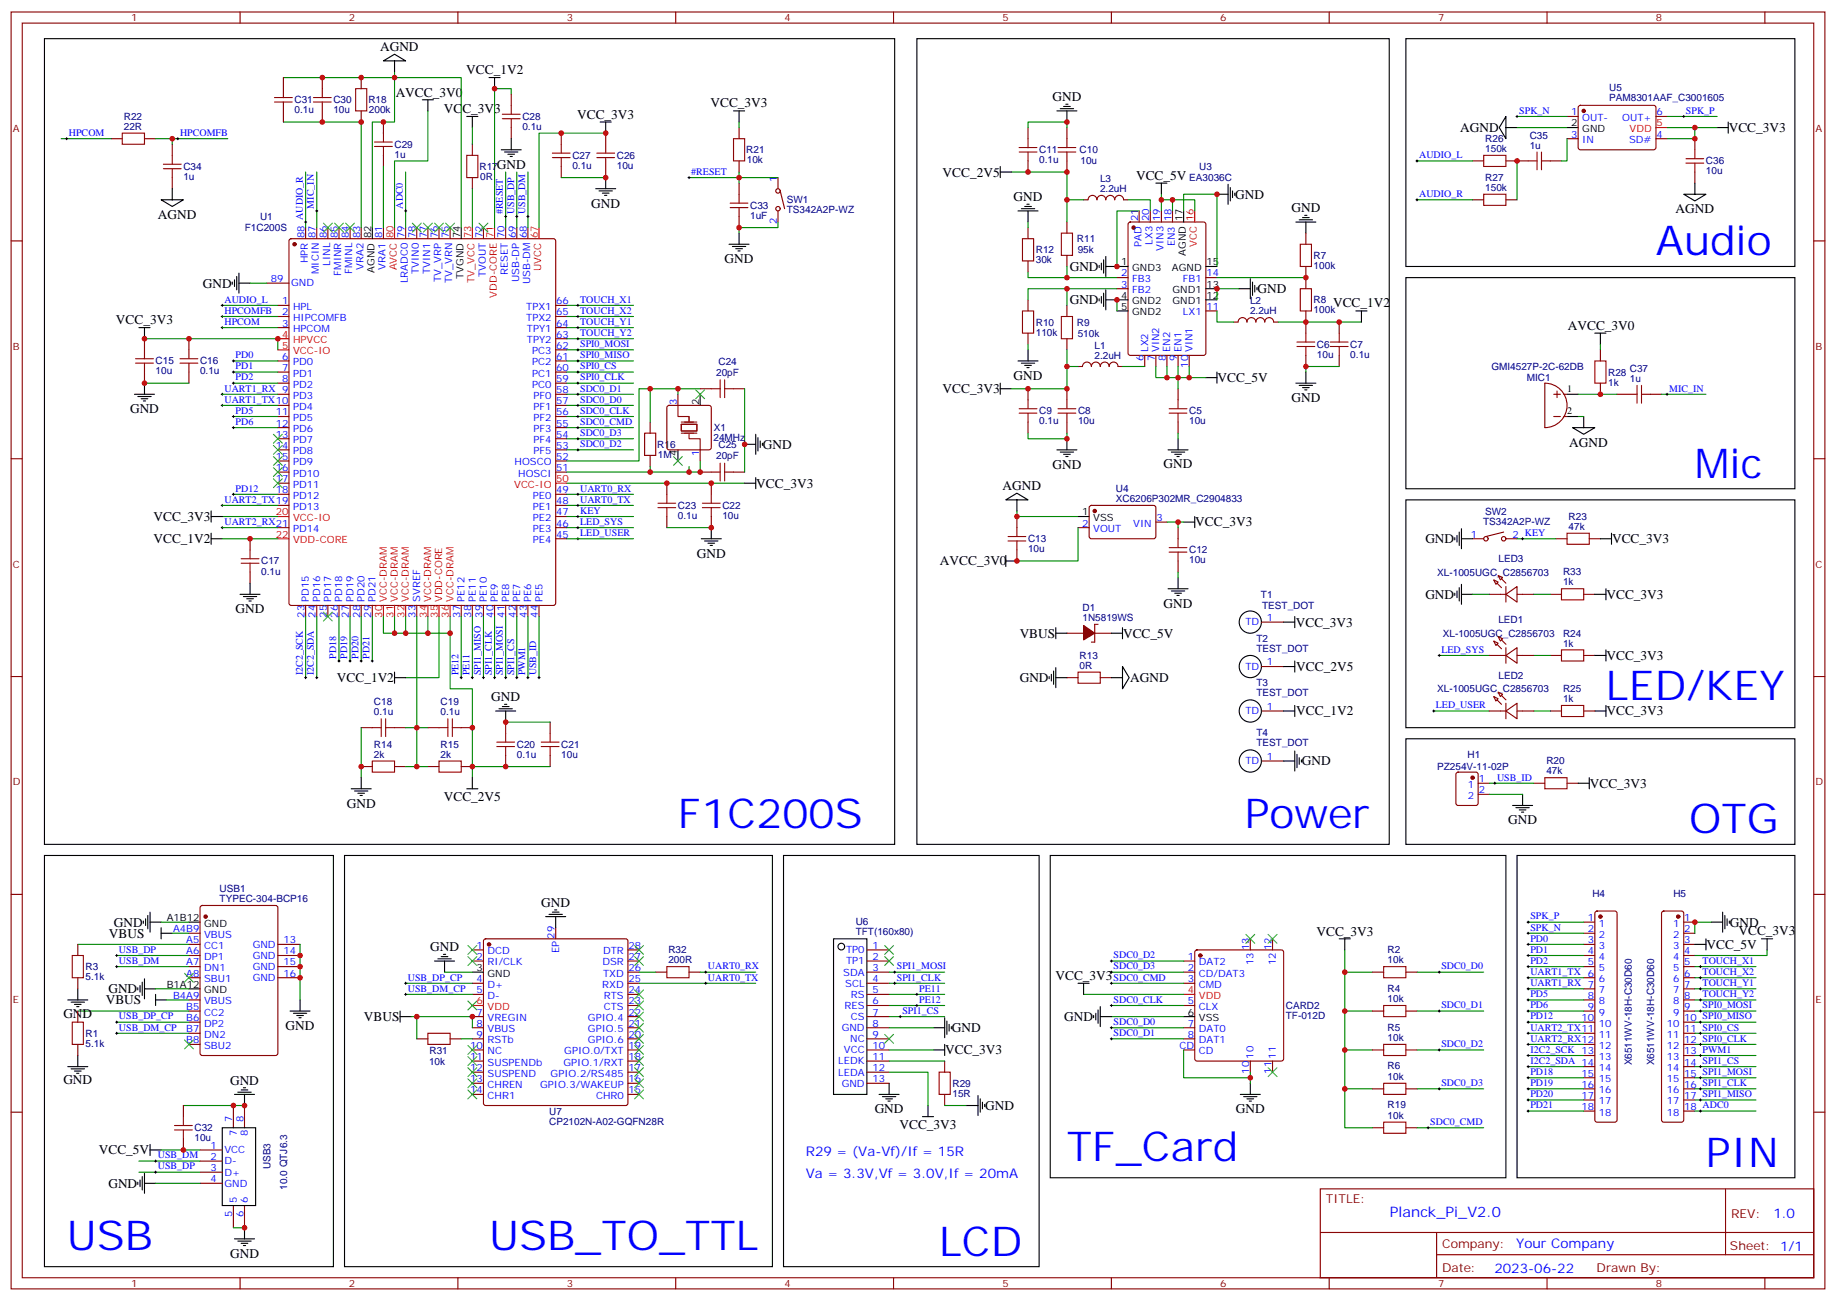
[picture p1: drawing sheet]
<svg xmlns="http://www.w3.org/2000/svg" width="583mm" height="413mm" viewBox="0 0 583 413" stroke-linecap="round" stroke-linejoin="round" font-family="sans-serif">
<defs><g id="words">
<g font-size="13.1" fill="#00f">
<text x="525.6" y="81.1">Audio</text>
<text x="538" y="151.6">Mic</text>
<text x="509.8" y="222.2">LED/KEY</text>
<text x="215.2" y="262.7">F1C200S</text>
<text x="395.1" y="262.7">Power</text>
<text x="536.2" y="264.5">OTG</text>
<text x="338.7" y="368.6">TF_Card</text>
<text x="541.5" y="370.3">PIN</text>
<text x="21.2" y="396.8">USB</text>
<text x="155.2" y="396.8">USB_TO_TTL</text>
<text x="298.1" y="398.6">LCD</text>
</g>
<text font-size="4.6" fill="#00f" x="441.2" y="386.4">Planck_Pi_V2.0</text>
<g font-size="4.2">
<text x="120.7" y="16.1">AGND</text>
<text x="148" y="23.6">VCC_1V2</text>
<text x="125.6" y="30.7">AVCC_3V0</text>
<text x="140.9" y="35.9">VCC_3V3</text>
<text x="225.5" y="34.1">VCC_3V3</text>
<text x="334.1" y="32">GND</text>
<text x="183.2" y="37.6">VCC_3V3</text>
<text x="463.5" y="41.9">AGND</text>
<text x="548.7" y="41.9">VCC_3V3</text>
<text x="157.7" y="53.6">GND</text>
<text x="299.2" y="56">VCC_2V5</text>
<text x="360.6" y="57">VCC_5V</text>
<text x="187.7" y="66">GND</text>
<text x="321.7" y="63.7">GND</text>
<text x="392.1" y="63.1">GND</text>
<text x="50.1" y="69.5">AGND</text>
<text x="409.9" y="67.2">GND</text>
<text x="531.9" y="67.7">AGND</text>
<text x="230" y="83.6">GND</text>
<text x="339.6" y="86">GND</text>
<text x="64.4" y="91.3">GND</text>
<text x="399.2" y="93">GND</text>
<text x="339.6" y="96.6">GND</text>
<text x="423.2" y="97.5">VCC_1V2</text>
<text x="36.8" y="102.9">VCC_3V3</text>
<text x="497.7" y="104.6">AVCC_3V0</text>
<text x="299.2" y="124.8">VCC_3V3</text>
<text x="321.7" y="120.6">GND</text>
<text x="386.5" y="121.3">VCC_5V</text>
<text x="41.3" y="131.2">GND</text>
<text x="409.9" y="127.7">GND</text>
<text x="242.2" y="142.4">GND</text>
<text x="498.1" y="141.8">AGND</text>
<text x="334.1" y="148.9">GND</text>
<text x="369.4" y="148.4">GND</text>
<text x="240.1" y="154.8">VCC_3V3</text>
<text x="318.2" y="155.4">AGND</text>
<text x="48.7" y="165.4">VCC_3V3</text>
<text x="379.4" y="167.1">VCC_3V3</text>
<text x="48.7" y="172.4">VCC_1V2</text>
<text x="452.4" y="172.4">GND</text>
<text x="511.7" y="172.4">VCC_3V3</text>
<text x="221.2" y="177.1">GND</text>
<text x="298.4" y="179.5">AVCC_3V0</text>
<text x="452.4" y="190.1">GND</text>
<text x="509.9" y="190.1">VCC_3V3</text>
<text x="74.8" y="194.7">GND</text>
<text x="369.4" y="192.9">GND</text>
<text x="323.7" y="202.4">VBUS</text>
<text x="356.5" y="202.4">VCC_5V</text>
<text x="411.3" y="198.9">VCC_3V3</text>
<text x="509.9" y="209.5">VCC_3V3</text>
<text x="411.5" y="213">VCC_2V5</text>
<text x="107" y="216.5">VCC_1V2</text>
<text x="323.7" y="216.5">GND</text>
<text x="358.8" y="216.5">AGND</text>
<text x="155.9" y="222.5">GND</text>
<text x="411.5" y="227.1">VCC_1V2</text>
<text x="509.9" y="227.1">VCC_3V3</text>
<text x="413.3" y="243">GND</text>
<text x="504.6" y="250">VCC_3V3</text>
<text x="110.1" y="256.5">GND</text>
<text x="140.9" y="254.3">VCC_2V5</text>
<text x="478.7" y="261.7">GND</text>
<text x="171.8" y="287.8">GND</text>
<text x="34.6" y="297.7">VBUS</text>
<text x="36.2" y="294.2">GND</text>
<text x="417.9" y="297">VCC_3V3</text>
<text x="549.1" y="294.1">GND</text>
<text x="551.9" y="296.9">VCC_3V3</text>
<text x="136.5" y="302">GND</text>
<text x="541.7" y="301.2">VCC_5V</text>
<text x="335" y="311">VCC_3V3</text>
<text x="34.4" y="315.3">GND</text>
<text x="20.1" y="323.1">GND</text>
<text x="33.6" y="318.9">VBUS</text>
<text x="90.7" y="326.9">GND</text>
<text x="115.5" y="324.1">VBUS</text>
<text x="302.2" y="327.6">GND</text>
<text x="337.8" y="324.1">GND</text>
<text x="300" y="334.7">VCC_3V3</text>
<text x="20.1" y="344.2">GND</text>
<text x="73" y="344.3">GND</text>
<text x="277.6" y="353.5">GND</text>
<text x="312.7" y="352.3">GND</text>
<text x="392.3" y="353.4">GND</text>
<text x="285.5" y="358.4">VCC_3V3</text>
<text x="31.4" y="366.4">VCC_5V</text>
<text x="34.4" y="377.1">GND</text>
<text x="73" y="399.3">GND</text>
</g>
<g font-size="4.2" fill="#00f">
<text x="255.8" y="366.8">R29 = (Va-Vf)/If = 15R</text>
<text x="255.8" y="373.9">Va = 3.3V,Vf = 3.0V,If = 20mA</text>
<text x="562.9" y="386.7">1.0</text>
<text x="481.3" y="396.2">Your Company</text>
<text x="474.4" y="404">2023-06-22</text>
</g>
<g font-size="3.9" fill="#800">
<text x="420.9" y="382">TITLE:</text>
<text x="549.5" y="386.7">REV:</text>
<text x="457.8" y="396.2">Company:</text>
<text x="549.1" y="396.8">Sheet: 1/1</text>
<text x="457.8" y="403.9">Date:</text>
<text x="506.8" y="403.9">Drawn By:</text>
</g>
<g font-size="3.2" fill="#800">
<text x="41.6" y="6.8">1</text>
<text x="110.8" y="6.8">2</text>
<text x="179.9" y="6.8">3</text>
<text x="249.1" y="6.8">4</text>
<text x="318.2" y="6.8">5</text>
<text x="387.3" y="6.8">6</text>
<text x="456.5" y="6.8">7</text>
<text x="525.6" y="6.8">8</text>
<text x="4.1" y="41.9">A</text>
<text x="576.3" y="41.9">A</text>
<text x="4.1" y="111.1">B</text>
<text x="576.3" y="111.1">B</text>
<text x="4.1" y="180.2">C</text>
<text x="576.3" y="180.2">C</text>
<text x="4.1" y="249.3">D</text>
<text x="576.3" y="249.3">D</text>
<text x="4.1" y="318.5">E</text>
<text x="576.3" y="318.5">E</text>
<text x="41.6" y="408.6">1</text>
<text x="110.8" y="408.6">2</text>
<text x="179.9" y="408.6">3</text>
<text x="249.1" y="408.6">4</text>
<text x="318.2" y="408.6">5</text>
<text x="387.3" y="408.6">6</text>
<text x="456.5" y="408.6">7</text>
<text x="525.6" y="408.6">8</text>
</g>
<g font-size="3.2" fill="#000080">
<text x="510.8" y="28.7">U5</text>
<text x="93.5" y="36">0.1u</text>
<text x="93.5" y="32.8">C31</text>
<text x="105.8" y="36">10u</text>
<text x="105.8" y="32.8">C30</text>
<text x="116.9" y="32.8">R18</text>
<text x="117.1" y="36">200k</text>
<text x="510.8" y="32.1">PAM8301AAF_C3001605</text>
<text x="39.3" y="41.2">22R</text>
<text x="39.3" y="38.1">R22</text>
<text x="165.8" y="41.3">0.1u</text>
<text x="165.8" y="38.1">C28</text>
<text x="125.2" y="46.9">C29</text>
<text x="471.5" y="45.1">R26</text>
<text x="485.6" y="47.2">1u</text>
<text x="485.6" y="44.1">C35</text>
<text x="58.2" y="54">C34</text>
<text x="125.2" y="50.1">1u</text>
<text x="152.2" y="54">R17</text>
<text x="181.7" y="53.6">0.1u</text>
<text x="181.7" y="50.4">C27</text>
<text x="195.8" y="53.6">10u</text>
<text x="195.8" y="50.4">C26</text>
<text x="236.9" y="48.7">R21</text>
<text x="237.1" y="51.9">10k</text>
<text x="329.8" y="51.8">0.1u</text>
<text x="329.8" y="48.7">C11</text>
<text x="342.7" y="48.7">C10</text>
<text x="343" y="52.2">10u</text>
<text x="380.7" y="54">U3</text>
<text x="471.5" y="48.3">150k</text>
<text x="541.5" y="52.2">C36</text>
<text x="58.2" y="57.1">1u</text>
<text x="152.4" y="57.2">0R</text>
<text x="349.2" y="57.8">L3</text>
<text x="377.5" y="57.5">EA3036C</text>
<text x="471.5" y="57.5">R27</text>
<text x="541.5" y="55.4">10u</text>
<text x="249.8" y="64.5">SW1</text>
<text x="349.2" y="61">2.2uH</text>
<text x="471.5" y="60.6">150k</text>
<text x="82.6" y="69.8">U1</text>
<text x="238.1" y="69.5">1uF</text>
<text x="238.1" y="66.4">C33</text>
<text x="249.8" y="67.7">TS342A2P-WZ</text>
<text x="77.7" y="73.4">F1C200S</text>
<text x="341.9" y="76.9">R11</text>
<text x="328.8" y="83.6">30k</text>
<text x="328.8" y="80.4">R12</text>
<text x="342.1" y="80.4">95k</text>
<text x="417" y="82.2">R7</text>
<text x="417" y="85.4">100k</text>
<text x="396.8" y="99.8">2.2uH</text>
<text x="396.8" y="96.6">L2</text>
<text x="417" y="99.5">100k</text>
<text x="417" y="96.3">R8</text>
<text x="328.8" y="106.5">110k</text>
<text x="328.8" y="103.3">R10</text>
<text x="341.9" y="103.4">R9</text>
<text x="342.1" y="106.9">510k</text>
<text x="347.4" y="113.9">2.2uH</text>
<text x="347.4" y="110.7">L1</text>
<text x="418" y="113.6">10u</text>
<text x="418" y="110.4">C6</text>
<text x="428.6" y="113.6">0.1u</text>
<text x="428.6" y="110.4">C7</text>
<text x="49.4" y="118.9">10u</text>
<text x="49.4" y="115.7">C15</text>
<text x="63.5" y="118.9">0.1u</text>
<text x="63.5" y="115.7">C16</text>
<text x="227.3" y="119.2">20pF</text>
<text x="228.1" y="115.7">C24</text>
<text x="473.4" y="117.5">GMI4527P-2C-62DB</text>
<text x="510.5" y="119.2">R28</text>
<text x="517.3" y="118.1">C37</text>
<text x="484.7" y="121">MIC1</text>
<text x="510.5" y="122.4">1k</text>
<text x="517.3" y="121.3">1u</text>
<text x="329.8" y="131.6">C9</text>
<text x="342.2" y="131.6">C8</text>
<text x="377.5" y="131.6">C5</text>
<text x="226.6" y="136.9">X1</text>
<text x="329.8" y="134.8">0.1u</text>
<text x="342.2" y="134.8">10u</text>
<text x="377.5" y="134.8">10u</text>
<text x="208.7" y="142.2">R16</text>
<text x="226.5" y="140">24MHz</text>
<text x="228.1" y="142.2">C25</text>
<text x="208.8" y="145.4">1M</text>
<text x="227.3" y="145.7">20pF</text>
<text x="215.2" y="161.6">C23</text>
<text x="229.3" y="161.6">C22</text>
<text x="354.2" y="159.3">XC6206P302MR_C2904833</text>
<text x="354.2" y="156.1">U4</text>
<text x="215.2" y="164.7">0.1u</text>
<text x="229.3" y="164.7">10u</text>
<text x="470.8" y="166.5">TS342A2P-WZ</text>
<text x="471.4" y="163.4">SW2</text>
<text x="497.9" y="165">R23</text>
<text x="326.3" y="172.1">C13</text>
<text x="497.9" y="168.2">47k</text>
<text x="82.9" y="179.2">C17</text>
<text x="326.3" y="175.3">10u</text>
<text x="377.5" y="178.8">10u</text>
<text x="377.5" y="175.7">C12</text>
<text x="475.7" y="178.5">LED3</text>
<text x="82.9" y="182.4">0.1u</text>
<text x="456.2" y="182.7">XL-1005UGC_C2856703</text>
<text x="496.1" y="185.8">1k</text>
<text x="496.1" y="182.7">R33</text>
<text x="400.2" y="189.8">T1</text>
<text x="343.6" y="197.1">1N5819WS</text>
<text x="343.6" y="194">D1</text>
<text x="400.6" y="193.3">TEST_DOT</text>
<text x="475.6" y="197.8">LED1</text>
<text x="398.8" y="203.7">T2</text>
<text x="458" y="202.1">XL-1005UGC_C2856703</text>
<text x="496.1" y="202.1">R24</text>
<text x="342.7" y="209.1">R13</text>
<text x="398.8" y="206.9">TEST_DOT</text>
<text x="496.1" y="205.2">1k</text>
<text x="342.7" y="212.3">0R</text>
<text x="475.7" y="215.5">LED2</text>
<text x="398.8" y="221">TEST_DOT</text>
<text x="398.8" y="217.8">T3</text>
<text x="456.2" y="219.8">XL-1005UGC_C2856703</text>
<text x="496.1" y="219.7">R25</text>
<text x="118.7" y="227.1">0.1u</text>
<text x="118.7" y="223.9">C18</text>
<text x="139.9" y="227.1">0.1u</text>
<text x="139.9" y="223.9">C19</text>
<text x="496.1" y="222.9">1k</text>
<text x="398.8" y="233.7">T4</text>
<text x="118.7" y="237.3">R14</text>
<text x="139.9" y="237.3">R15</text>
<text x="164" y="237.4">C20</text>
<text x="178.2" y="237.4">C21</text>
<text x="398.8" y="236.9">TEST_DOT</text>
<text x="118.7" y="240.5">2k</text>
<text x="139.9" y="240.5">2k</text>
<text x="164" y="240.6">0.1u</text>
<text x="178.2" y="240.6">10u</text>
<text x="456.2" y="244.5">PZ254V-11-02P</text>
<text x="465.9" y="240.7">H1</text>
<text x="490.8" y="245.8">47k</text>
<text x="490.8" y="242.6">R20</text>
<text x="69.7" y="286.4">TYPEC-304-BCP16</text>
<text x="69.7" y="283">USB1</text>
<text x="505.5" y="284.9">H4</text>
<text x="531.2" y="284.9">H5</text>
<text x="271.6" y="293.6">U6</text>
<text x="271.6" y="296.7">TFT(160x80)</text>
<text x="212.2" y="305.8">200R</text>
<text x="212.2" y="302.6">R32</text>
<text x="440.5" y="305.8">10k</text>
<text x="440.5" y="302.4">R2</text>
<text x="27.2" y="311.1">5.1k</text>
<text x="27.2" y="308">R3</text>
<text x="440.5" y="314.8">R4</text>
<text x="408.2" y="323.5">TF-012D</text>
<text x="408.2" y="320.4">CARD2</text>
<text x="440.5" y="318.1">10k</text>
<text x="27.2" y="329.1">R1</text>
<text x="440.5" y="327.1">R5</text>
<text x="27.2" y="332.3">5.1k</text>
<text x="136.3" y="334.4">R31</text>
<text x="440.5" y="330.5">10k</text>
<text x="136.2" y="338">10k</text>
<text x="440.5" y="339.5">R6</text>
<text x="518" y="338.2" transform="rotate(-90 518 338.2)">X6511WV-18H-C30D60</text>
<text x="525" y="338.2" transform="rotate(-90 525 338.2)">X6511WV-18H-C30D60</text>
<text x="302.3" y="345">R29</text>
<text x="440.5" y="342.8">10k</text>
<text x="174.3" y="354">U7</text>
<text x="302.3" y="348.2">15R</text>
<text x="440.5" y="351.8">R19</text>
<text x="61.7" y="359.1">C32</text>
<text x="174.3" y="357.1">CP2102N-A02-GQFN28R</text>
<text x="440.5" y="355.2">10k</text>
<text x="61.7" y="362.3">10u</text>
<text x="85.8" y="371.1" transform="rotate(-90 85.8 371.1)">USB3</text>
<text x="91.1" y="377.6" transform="rotate(-90 91.1 377.6)">10.0 QTJ6.3</text>
</g>
<g font-size="3.2" fill="#00f">
<text x="482.2" y="36.1">SPK_N</text>
<text x="498.8" y="36.6">1</text>
<text x="502.2" y="38.4">OUT-</text>
<text x="515" y="38.4">OUT+</text>
<text x="525.8" y="36.6">6</text>
<text x="535.2" y="36.1">SPK_P</text>
<text x="21.9" y="43.2">HPCOM</text>
<text x="57.1" y="43.2">HPCOMFB</text>
<text x="498.8" y="43.7">3</text>
<text x="502.2" y="45.4">IN</text>
<text x="517.1" y="45.4">SD#</text>
<text x="525.8" y="43.7">4</text>
<text x="450.5" y="50.2">AUDIO_L</text>
<text x="219.4" y="55.5">#RESET</text>
<text x="246.6" y="57.8" transform="rotate(-90 246.6 57.8)">1</text>
<text x="450.5" y="62.6">AUDIO_R</text>
<text x="99.7" y="66.3" transform="rotate(-90 99.7 66.3)">MIC_IN</text>
<text x="127.9" y="66.3" transform="rotate(-90 127.9 66.3)">ADC0</text>
<text x="159.6" y="68" transform="rotate(-90 159.6 68)">#RESET</text>
<text x="163.2" y="68" transform="rotate(-90 163.2 68)">USB_DP</text>
<text x="166.7" y="68" transform="rotate(-90 166.7 68)">USB_DM</text>
<text x="246.6" y="71.1" transform="rotate(-90 246.6 71.1)">2</text>
<text x="361.2" y="70.3" transform="rotate(-90 361.2 70.3)">21</text>
<text x="364.8" y="70.3" transform="rotate(-90 364.8 70.3)">20</text>
<text x="368.3" y="70.3" transform="rotate(-90 368.3 70.3)">19</text>
<text x="371.8" y="70.3" transform="rotate(-90 371.8 70.3)">18</text>
<text x="96.7" y="75.6" transform="rotate(-90 96.7 75.6)">88 AUDIO_R</text>
<text x="100.2" y="75.6" transform="rotate(-90 100.2 75.6)">87</text>
<text x="103.7" y="75.6" transform="rotate(-90 103.7 75.6)">86</text>
<text x="107.2" y="75.6" transform="rotate(-90 107.2 75.6)">85</text>
<text x="110.8" y="75.6" transform="rotate(-90 110.8 75.6)">84</text>
<text x="114.3" y="75.6" transform="rotate(-90 114.3 75.6)">83</text>
<text x="121.4" y="75.6" transform="rotate(-90 121.4 75.6)">81</text>
<text x="128.4" y="75.6" transform="rotate(-90 128.4 75.6)">79</text>
<text x="131.9" y="75.6" transform="rotate(-90 131.9 75.6)">78</text>
<text x="135.5" y="75.6" transform="rotate(-90 135.5 75.6)">77</text>
<text x="139" y="75.6" transform="rotate(-90 139 75.6)">76</text>
<text x="142.5" y="75.6" transform="rotate(-90 142.5 75.6)">75</text>
<text x="153.1" y="75.6" transform="rotate(-90 153.1 75.6)">72</text>
<text x="160.2" y="75.6" transform="rotate(-90 160.2 75.6)">70</text>
<text x="163.7" y="75.6" transform="rotate(-90 163.7 75.6)">69</text>
<text x="167.2" y="75.6" transform="rotate(-90 167.2 75.6)">68</text>
<text x="365.8" y="77.7" transform="rotate(-90 365.8 77.7)">LX3</text>
<text x="97.7" y="83.6" transform="rotate(-90 97.7 83.6)">HPR</text>
<text x="362.3" y="78.3" transform="rotate(-90 362.3 78.3)">PAD</text>
<text x="369.4" y="79.7" transform="rotate(-90 369.4 79.7)">VIN3</text>
<text x="372.9" y="78.2" transform="rotate(-90 372.9 78.2)">EN3</text>
<text x="85.9" y="89.5">89</text>
<text x="101.2" y="87" transform="rotate(-90 101.2 87)">MICIN</text>
<text x="104.8" y="84.3" transform="rotate(-90 104.8 84.3)">LINL</text>
<text x="108.3" y="87.5" transform="rotate(-90 108.3 87.5)">FMINR</text>
<text x="111.8" y="87.1" transform="rotate(-90 111.8 87.1)">FMINL</text>
<text x="115.4" y="85.6" transform="rotate(-90 115.4 85.6)">VRA2</text>
<text x="122.4" y="85.6" transform="rotate(-90 122.4 85.6)">VRA1</text>
<text x="129.5" y="89.9" transform="rotate(-90 129.5 89.9)">LRADC0</text>
<text x="133" y="86.9" transform="rotate(-90 133 86.9)">TVIN0</text>
<text x="136.5" y="86.9" transform="rotate(-90 136.5 86.9)">TVIN1</text>
<text x="140.1" y="89.5" transform="rotate(-90 140.1 89.5)">TV_VRP</text>
<text x="143.6" y="90" transform="rotate(-90 143.6 90)">TV_VRN</text>
<text x="154.2" y="88" transform="rotate(-90 154.2 88)">TVOUT</text>
<text x="161.2" y="87.4" transform="rotate(-90 161.2 87.4)">RESET</text>
<text x="164.7" y="89.5" transform="rotate(-90 164.7 89.5)">USB-DP</text>
<text x="355.9" y="87.8">2</text>
<text x="359.4" y="89.5">FB3</text>
<text x="375.4" y="89.5">FB1</text>
<text x="382.9" y="87.8">14</text>
<text x="92.4" y="90.9">GND</text>
<text x="168.3" y="90.3" transform="rotate(-90 168.3 90.3)">USB-DM</text>
<text x="355.9" y="91.3">3</text>
<text x="359.4" y="93.1">FB2</text>
<text x="71.3" y="96.1">AUDIO_L</text>
<text x="71.3" y="99.6">HPCOMFB</text>
<text x="89.5" y="96.6">1</text>
<text x="89.5" y="100.1">2</text>
<text x="93" y="98.4">HPL</text>
<text x="93" y="101.9">HIPCOMFB</text>
<text x="167" y="101.9">TPX2</text>
<text x="167" y="98.4">TPX1</text>
<text x="176.6" y="100.1">65</text>
<text x="176.6" y="96.6">66</text>
<text x="184.1" y="96.1">TOUCH_X1</text>
<text x="184.1" y="99.6">TOUCH_X2</text>
<text x="375.5" y="100.1">LX1</text>
<text x="382.9" y="98.4">11</text>
<text x="71.3" y="103.1">HPCOM</text>
<text x="89.5" y="103.6">3</text>
<text x="93" y="105.4">HPCOM</text>
<text x="167.2" y="105.4">TPY1</text>
<text x="176.6" y="107.2">63</text>
<text x="176.6" y="103.6">64</text>
<text x="184.1" y="103.1">TOUCH_Y1</text>
<text x="184.1" y="106.6">TOUCH_Y2</text>
<text x="74.8" y="113.7">PD0</text>
<text x="167.2" y="108.9">TPY2</text>
<text x="168.9" y="112.5">PC3</text>
<text x="176.6" y="110.7">62</text>
<text x="184.1" y="110.2">SPI0_MOSI</text>
<text x="184.1" y="113.7">SPI0_MISO</text>
<text x="364.4" y="111.8" transform="rotate(-90 364.4 111.8)">LX2</text>
<text x="367.9" y="111.8" transform="rotate(-90 367.9 111.8)">VIN2</text>
<text x="371.5" y="111.8" transform="rotate(-90 371.5 111.8)">EN2</text>
<text x="375" y="111.8" transform="rotate(-90 375 111.8)">EN1</text>
<text x="378.5" y="111.8" transform="rotate(-90 378.5 111.8)">VIN1</text>
<text x="74.8" y="117.2">PD1</text>
<text x="89.5" y="114.2">6</text>
<text x="89.5" y="117.8">7</text>
<text x="93" y="116">PD0</text>
<text x="93" y="119.5">PD1</text>
<text x="168.9" y="119.5">PC1</text>
<text x="168.9" y="116">PC2</text>
<text x="176.6" y="117.8">60</text>
<text x="176.6" y="114.2">61</text>
<text x="184.1" y="117.2">SPI0_CS</text>
<text x="363" y="114.7" transform="rotate(-90 363 114.7)">6</text>
<text x="366.5" y="114.7" transform="rotate(-90 366.5 114.7)">7</text>
<text x="370.1" y="114.7" transform="rotate(-90 370.1 114.7)">8</text>
<text x="373.6" y="114.7" transform="rotate(-90 373.6 114.7)">9</text>
<text x="377.1" y="116.7" transform="rotate(-90 377.1 116.7)">10</text>
<text x="71.3" y="124.3">UART1_RX 9</text>
<text x="74.8" y="120.8">PD2</text>
<text x="89.5" y="121.3">8</text>
<text x="93" y="123">PD2</text>
<text x="168.9" y="123">PC0</text>
<text x="176.6" y="124.8">58</text>
<text x="176.6" y="121.3">59</text>
<text x="184.1" y="120.8">SPI0_CLK</text>
<text x="184.1" y="124.3">SDC0_D1</text>
<text x="529.9" y="124.3">MIC_IN</text>
<text x="71.3" y="127.8">UART1_TX10</text>
<text x="74.8" y="131.3">PD5</text>
<text x="87.5" y="131.9">11</text>
<text x="93" y="126.6">PD3</text>
<text x="93" y="130.1">PD4</text>
<text x="169.3" y="130.1">PF1</text>
<text x="169.3" y="126.6">PF0</text>
<text x="176.6" y="131.9">56</text>
<text x="176.6" y="128.3">57</text>
<text x="184.1" y="127.8">SDC0_D0</text>
<text x="184.1" y="131.3">SDC0_CLK</text>
<text x="214.8" y="128.7" transform="rotate(-90 214.8 128.7)">3</text>
<text x="74.8" y="134.9">PD6</text>
<text x="87.5" y="135.4">12</text>
<text x="93" y="133.6">PD5</text>
<text x="93" y="137.2">PD6</text>
<text x="169.3" y="137.2">PF3</text>
<text x="169.3" y="133.6">PF2</text>
<text x="176.6" y="135.4">55</text>
<text x="184.1" y="134.9">SDC0_CMD</text>
<text x="87.5" y="138.9">13</text>
<text x="87.5" y="142.5">14</text>
<text x="93" y="140.7">PD7</text>
<text x="169.3" y="140.7">PF4</text>
<text x="176.6" y="142.5">53</text>
<text x="176.6" y="138.9">54</text>
<text x="184.1" y="138.4">SDC0_D3</text>
<text x="184.1" y="141.9">SDC0_D2</text>
<text x="87.5" y="146">15</text>
<text x="87.5" y="149.5">16</text>
<text x="93" y="144.2">PD8</text>
<text x="93" y="147.7">PD9</text>
<text x="163.3" y="147.7">HOSCO</text>
<text x="169.3" y="144.2">PF5</text>
<text x="176.6" y="149.5">51</text>
<text x="176.6" y="146">52</text>
<text x="221.9" y="144.8" transform="rotate(-90 221.9 144.8)">1</text>
<text x="87.5" y="153">17</text>
<text x="93" y="151.3">PD10</text>
<text x="93" y="154.8">PD11</text>
<text x="164.5" y="151.3">HOSCI</text>
<text x="71.3" y="159.6">UART2_TX19</text>
<text x="74.8" y="156">PD12</text>
<text x="87.5" y="156.6">18</text>
<text x="93" y="158.3">PD12</text>
<text x="93" y="161.9">PD13</text>
<text x="169.1" y="161.9">PE1</text>
<text x="169.1" y="158.3">PE0</text>
<text x="176.6" y="160.1">48</text>
<text x="176.6" y="156.6">49</text>
<text x="184.1" y="159.6">UART0_TX</text>
<text x="184.1" y="156">UART0_RX</text>
<text x="71.3" y="166.6">UART2_RX21</text>
<text x="169.1" y="165.4">PE2</text>
<text x="176.6" y="167.1">46</text>
<text x="176.6" y="163.6">47</text>
<text x="184.1" y="166.6">LED_SYS</text>
<text x="184.1" y="163.1">KEY</text>
<text x="343.5" y="167.1">2</text>
<text x="359.7" y="167.1">VIN</text>
<text x="367.1" y="165.4">3</text>
<text x="93" y="168.9">PD14</text>
<text x="169.1" y="172.4">PE4</text>
<text x="169.1" y="168.9">PE3</text>
<text x="176.6" y="170.7">45</text>
<text x="184.2" y="170.1">LED_USER</text>
<text x="347" y="168.9">VOUT</text>
<text x="466.8" y="170.7">1</text>
<text x="480.1" y="170.7">2 KEY</text>
<text x="98.1" y="191.1" transform="rotate(-90 98.1 191.1)">PD15</text>
<text x="101.6" y="191.1" transform="rotate(-90 101.6 191.1)">PD16</text>
<text x="105.1" y="191.1" transform="rotate(-90 105.1 191.1)">PD17</text>
<text x="108.7" y="191.1" transform="rotate(-90 108.7 191.1)">PD18</text>
<text x="112.2" y="191.1" transform="rotate(-90 112.2 191.1)">PD19</text>
<text x="115.7" y="191.1" transform="rotate(-90 115.7 191.1)">PD20</text>
<text x="119.2" y="191.1" transform="rotate(-90 119.2 191.1)">PD21</text>
<text x="133.3" y="191.1" transform="rotate(-90 133.3 191.1)">SVREF</text>
<text x="147.5" y="191.1" transform="rotate(-90 147.5 191.1)">PE12</text>
<text x="151" y="191.1" transform="rotate(-90 151 191.1)">PE11</text>
<text x="154.5" y="191.1" transform="rotate(-90 154.5 191.1)">PE10</text>
<text x="158" y="191.1" transform="rotate(-90 158 191.1)">PE9</text>
<text x="161.6" y="191.1" transform="rotate(-90 161.6 191.1)">PE8</text>
<text x="165.1" y="191.1" transform="rotate(-90 165.1 191.1)">PE7</text>
<text x="168.6" y="191.1" transform="rotate(-90 168.6 191.1)">PE6</text>
<text x="172.2" y="191.1" transform="rotate(-90 172.2 191.1)">PE5</text>
<text x="96.7" y="196" transform="rotate(-90 96.7 196)">23</text>
<text x="100.2" y="196" transform="rotate(-90 100.2 196)">24</text>
<text x="103.7" y="196" transform="rotate(-90 103.7 196)">25</text>
<text x="107.2" y="196" transform="rotate(-90 107.2 196)">26</text>
<text x="110.8" y="196" transform="rotate(-90 110.8 196)">27</text>
<text x="114.3" y="196" transform="rotate(-90 114.3 196)">28</text>
<text x="117.8" y="196" transform="rotate(-90 117.8 196)">29</text>
<text x="131.9" y="196" transform="rotate(-90 131.9 196)">33</text>
<text x="146" y="196" transform="rotate(-90 146 196)">37</text>
<text x="149.6" y="196" transform="rotate(-90 149.6 196)">38</text>
<text x="153.1" y="196" transform="rotate(-90 153.1 196)">39</text>
<text x="156.6" y="196" transform="rotate(-90 156.6 196)">40</text>
<text x="160.2" y="196" transform="rotate(-90 160.2 196)">41</text>
<text x="163.7" y="196" transform="rotate(-90 163.7 196)">42</text>
<text x="167.2" y="196" transform="rotate(-90 167.2 196)">43</text>
<text x="170.7" y="196" transform="rotate(-90 170.7 196)">44</text>
<text x="402.2" y="197.1">1</text>
<text x="395.3" y="198.5">TD</text>
<text x="106.7" y="209.1" transform="rotate(-90 106.7 209.1)">PD18</text>
<text x="110.2" y="209.1" transform="rotate(-90 110.2 209.1)">PD19</text>
<text x="113.8" y="209.1" transform="rotate(-90 113.8 209.1)">PD20</text>
<text x="117.3" y="209.1" transform="rotate(-90 117.3 209.1)">PD21</text>
<text x="457.5" y="207.2">LED_SYS</text>
<text x="96.1" y="214.4" transform="rotate(-90 96.1 214.4)">I2C2_SCK</text>
<text x="99.7" y="214.4" transform="rotate(-90 99.7 214.4)">I2C2_SDA</text>
<text x="145.5" y="214.4" transform="rotate(-90 145.5 214.4)">PE12</text>
<text x="149" y="214.4" transform="rotate(-90 149 214.4)">PE11</text>
<text x="152.6" y="214.4" transform="rotate(-90 152.6 214.4)">SPI1_MISO</text>
<text x="156.1" y="214.4" transform="rotate(-90 156.1 214.4)">SPI1_CLK</text>
<text x="159.6" y="214.4" transform="rotate(-90 159.6 214.4)">SPI1_MOSI</text>
<text x="163.2" y="214.4" transform="rotate(-90 163.2 214.4)">SPI1_CS</text>
<text x="166.7" y="214.4" transform="rotate(-90 166.7 214.4)">PWM1</text>
<text x="170.2" y="214.4" transform="rotate(-90 170.2 214.4)">USB_ID</text>
<text x="395.3" y="212.7">TD</text>
<text x="402.2" y="211.2">1</text>
<text x="395.3" y="226.8">TD</text>
<text x="402.2" y="225.4">1</text>
<text x="455.8" y="224.8">LED_USER</text>
<text x="395.3" y="242.6">TD</text>
<text x="402.2" y="241.2">1</text>
<text x="465.9" y="250">1</text>
<text x="469.4" y="248.3">1</text>
<text x="469.4" y="251.8">2</text>
<text x="475.2" y="247.8">USB_ID</text>
<text x="465.9" y="253.6">2</text>
<text x="485.8" y="291.9">SPK_P</text>
<text x="504" y="292.4">1</text>
<text x="534.6" y="292.4">1</text>
<text x="54.9" y="295.9">A4B9</text>
<text x="59.1" y="299.4">A5</text>
<text x="64.8" y="297.7">VBUS</text>
<text x="90" y="299.4">13</text>
<text x="176" y="298" transform="rotate(-90 176 298)">29</text>
<text x="485.8" y="295.4">SPK_N</text>
<text x="485.8" y="298.9">PD0</text>
<text x="504" y="295.9">2</text>
<text x="504" y="299.4">3</text>
<text x="507.5" y="294.1">1</text>
<text x="507.5" y="297.7">2</text>
<text x="531.1" y="294.1">1</text>
<text x="531.1" y="297.7">2</text>
<text x="534.6" y="295.9">2</text>
<text x="534.6" y="299.4">3</text>
<text x="37.7" y="302.4">USB_DP</text>
<text x="37.7" y="306">USB_DM</text>
<text x="59.1" y="303">A6</text>
<text x="64.8" y="304.7">DP1</text>
<text x="64.8" y="301.2">CC1</text>
<text x="80.2" y="304.4">GND</text>
<text x="80.2" y="300.8">GND</text>
<text x="90" y="303">14</text>
<text x="151.3" y="301.2">1</text>
<text x="151.3" y="304.7">2</text>
<text x="154.8" y="303">DCD</text>
<text x="177.4" y="302.7" transform="rotate(-90 177.4 302.7)">EP</text>
<text x="191.4" y="303">DTR</text>
<text x="199.5" y="304.7">27</text>
<text x="199.5" y="301.2">28</text>
<text x="268.6" y="302.6">TP0</text>
<text x="276.9" y="301.2">1</text>
<text x="276.9" y="304.7">2</text>
<text x="353.5" y="304.2">SDC0_D2</text>
<text x="377" y="304.7">1</text>
<text x="396.5" y="301.6" transform="rotate(-90 396.5 301.6)">13</text>
<text x="403.6" y="301.6" transform="rotate(-90 403.6 301.6)">12</text>
<text x="485.8" y="302.5">PD1</text>
<text x="485.8" y="306">PD2</text>
<text x="504" y="303">4</text>
<text x="507.5" y="301.2">3</text>
<text x="507.5" y="304.7">4</text>
<text x="531.1" y="301.2">3</text>
<text x="531.1" y="304.7">4</text>
<text x="534.6" y="303">4</text>
<text x="540.4" y="306">TOUCH_X1</text>
<text x="59.1" y="310">A8</text>
<text x="59.1" y="306.5">A7</text>
<text x="64.8" y="311.8">SBU1</text>
<text x="64.8" y="308.3">DN1</text>
<text x="80.2" y="311.4">GND</text>
<text x="80.2" y="307.9">GND</text>
<text x="90" y="310">16</text>
<text x="90" y="306.5">15</text>
<text x="129.5" y="311.3">USB_DP_CP</text>
<text x="151.3" y="311.8">4</text>
<text x="154.8" y="306.5">RI/CLK</text>
<text x="191.2" y="306.5">DSR</text>
<text x="191.4" y="310">TXD</text>
<text x="199.5" y="311.8">25</text>
<text x="199.5" y="308.3">26</text>
<text x="224.7" y="307.7">UART0_RX</text>
<text x="224.7" y="311.3">UART0_TX</text>
<text x="267.7" y="309.7">SDA</text>
<text x="268.6" y="306.1">TP1</text>
<text x="276.9" y="308.3">3</text>
<text x="276.9" y="311.8">4</text>
<text x="284.7" y="307.7">SPI1_MOSI</text>
<text x="284.7" y="311.3">SPI1_CLK</text>
<text x="353.5" y="307.7">SDC0_D3</text>
<text x="353.5" y="311.3">SDC0_CMD</text>
<text x="377" y="308.3">2</text>
<text x="377" y="311.8">3</text>
<text x="380.5" y="306.5">DAT2</text>
<text x="380.5" y="310">CD/DAT3</text>
<text x="397.9" y="306.3" transform="rotate(-90 397.9 306.3)">13</text>
<text x="405" y="306.3" transform="rotate(-90 405 306.3)">12</text>
<text x="457.5" y="307.7">SDC0_D0</text>
<text x="485.8" y="309.5">UART1_TX</text>
<text x="504" y="306.5">5</text>
<text x="504" y="310">6</text>
<text x="507.5" y="308.3">5</text>
<text x="507.5" y="311.8">6</text>
<text x="531.1" y="308.3">5</text>
<text x="531.1" y="311.8">6</text>
<text x="534.6" y="306.5">5</text>
<text x="534.6" y="310">6</text>
<text x="540.4" y="309.5">TOUCH_X2</text>
<text x="54.9" y="317.1">B4A9</text>
<text x="129.5" y="314.8">USB_DM_CP</text>
<text x="151.3" y="315.3">5</text>
<text x="154.8" y="313.5">D+</text>
<text x="154.8" y="317.1">D-</text>
<text x="191.2" y="313.5">RXD</text>
<text x="191.7" y="317.1">RTS</text>
<text x="199.5" y="315.3">24</text>
<text x="268.3" y="313.2">SCL</text>
<text x="270.1" y="316.7">RS</text>
<text x="276.9" y="315.3">5</text>
<text x="291.7" y="314.8">PE11</text>
<text x="380.5" y="313.5">CMD</text>
<text x="485.8" y="313">UART1_RX 7</text>
<text x="485.8" y="316.6">PD5</text>
<text x="504" y="317.1">8</text>
<text x="507.5" y="315.3">7</text>
<text x="531.1" y="315.3">7</text>
<text x="534.6" y="313.5">7</text>
<text x="534.6" y="317.1">8</text>
<text x="540.4" y="316.6">TOUCH_Y2</text>
<text x="540.4" y="313">TOUCH_Y1</text>
<text x="37.7" y="323.6">USB_DP_CP</text>
<text x="59.1" y="320.6">B5</text>
<text x="64.8" y="322.4">CC2</text>
<text x="64.8" y="318.8">VBUS</text>
<text x="151.3" y="322.4">7</text>
<text x="191.7" y="320.6">CTS</text>
<text x="199.5" y="322.4">22</text>
<text x="199.5" y="318.8">23</text>
<text x="268.1" y="320.3">RES</text>
<text x="270.1" y="323.8">CS</text>
<text x="276.9" y="318.8">6</text>
<text x="276.9" y="322.4">7</text>
<text x="286.4" y="321.9">SPI1_CS</text>
<text x="291.7" y="318.3">PE12</text>
<text x="353.5" y="318.3">SDC0_CLK</text>
<text x="377" y="318.8">5</text>
<text x="380.5" y="320.6">CLX</text>
<text x="457.5" y="320.1">SDC0_D1</text>
<text x="485.8" y="320.1">PD6</text>
<text x="485.8" y="323.6">PD12</text>
<text x="504" y="320.6">9</text>
<text x="507.5" y="318.8">8</text>
<text x="507.5" y="322.4">9</text>
<text x="531.1" y="318.8">8</text>
<text x="531.1" y="322.4">9</text>
<text x="534.6" y="320.6">9</text>
<text x="540.4" y="320.1">SPI0_MOSI</text>
<text x="37.7" y="327.1">USB_DM_CP</text>
<text x="59.1" y="327.7">B7</text>
<text x="59.1" y="324.1">B6</text>
<text x="64.8" y="329.4">DN2</text>
<text x="64.8" y="325.9">DP2</text>
<text x="151.3" y="325.9">8</text>
<text x="151.3" y="329.4">9</text>
<text x="154.8" y="324.1">VREGIN</text>
<text x="154.8" y="327.7">VBUS</text>
<text x="186.6" y="327.7">GPIO.5</text>
<text x="186.6" y="324.1">GPIO.4</text>
<text x="199.5" y="329.4">20</text>
<text x="199.5" y="325.9">21</text>
<text x="267.2" y="327.3">GND</text>
<text x="276.9" y="325.9">8</text>
<text x="276.9" y="329.4">9</text>
<text x="353.5" y="325.4">SDC0_D0</text>
<text x="353.5" y="328.9">SDC0_D1</text>
<text x="377" y="325.9">7</text>
<text x="377" y="329.4">8</text>
<text x="380.5" y="327.7">DAT0</text>
<text x="485.8" y="327.1">UART2_TX11</text>
<text x="502" y="324.1">10</text>
<text x="507.5" y="325.9">10</text>
<text x="507.5" y="329.4">11</text>
<text x="529.1" y="325.9">10</text>
<text x="529.1" y="329.4">11</text>
<text x="534.6" y="324.1">10 SPI0_MISO</text>
<text x="534.6" y="327.7">11 SPI0_CS</text>
<text x="59.1" y="331.2">B8</text>
<text x="64.8" y="333">SBU2</text>
<text x="149.2" y="333">10</text>
<text x="154.8" y="331.2">RSTb</text>
<text x="154.8" y="334.7">NC</text>
<text x="179.1" y="334.7">GPIO.0/TXT</text>
<text x="186.6" y="331.2">GPIO.6</text>
<text x="199.5" y="333">19</text>
<text x="267.9" y="334.4">VCC</text>
<text x="269.9" y="330.8">NC</text>
<text x="276.9" y="333">10</text>
<text x="374.4" y="333">CD</text>
<text x="380.5" y="331.2">DAT1</text>
<text x="380.5" y="334.7">CD</text>
<text x="457.5" y="332.4">SDC0_D2</text>
<text x="485.8" y="334.2">I2C2_SCK 13</text>
<text x="485.8" y="330.7">UART2_RX12</text>
<text x="507.5" y="333">12</text>
<text x="529.1" y="333">12</text>
<text x="534.6" y="331.2">12 SPI0_CLK</text>
<text x="534.6" y="334.7">13 PWM1</text>
<text x="149.2" y="336.5">11</text>
<text x="149.2" y="340">12</text>
<text x="154.8" y="338.2">SUSPENDb</text>
<text x="154.8" y="341.8">SUSPEND</text>
<text x="174.8" y="341.8">GPIO.2/RS485</text>
<text x="178.9" y="338.2">GPIO.1/RXT</text>
<text x="199.5" y="340">17</text>
<text x="199.5" y="336.5">18</text>
<text x="266" y="337.9">LEDK</text>
<text x="266.1" y="341.4">LEDA</text>
<text x="276.9" y="336.5">11</text>
<text x="276.9" y="340">12</text>
<text x="396.5" y="340.9" transform="rotate(-90 396.5 340.9)">10</text>
<text x="397.9" y="336.1" transform="rotate(-90 397.9 336.1)">10</text>
<text x="403.6" y="340.9" transform="rotate(-90 403.6 340.9)">11</text>
<text x="405" y="336.1" transform="rotate(-90 405 336.1)">11</text>
<text x="485.8" y="341.3">PD18</text>
<text x="485.8" y="337.7">I2C2_SDA 14</text>
<text x="502" y="341.8">15</text>
<text x="507.5" y="336.5">13</text>
<text x="507.5" y="340">14</text>
<text x="529.1" y="336.5">13</text>
<text x="529.1" y="340">14</text>
<text x="534.6" y="338.2">14 SPI1_CS</text>
<text x="534.6" y="341.8">15 SPI1_MOSI</text>
<text x="149.2" y="343.5">13</text>
<text x="149.2" y="347.1">14</text>
<text x="154.8" y="345.3">CHREN</text>
<text x="171.5" y="345.3">GPIO.3/WAKEUP</text>
<text x="199.5" y="347.1">15</text>
<text x="199.5" y="343.5">16</text>
<text x="267.2" y="344.9">GND</text>
<text x="276.9" y="343.5">13</text>
<text x="457.5" y="344.8">SDC0_D3</text>
<text x="485.8" y="344.8">PD19</text>
<text x="502" y="345.3">16</text>
<text x="507.5" y="343.5">15</text>
<text x="507.5" y="347.1">16</text>
<text x="529.1" y="343.5">15</text>
<text x="529.1" y="347.1">16</text>
<text x="534.6" y="345.3">16 SPI1_CLK</text>
<text x="154.8" y="348.8">CHR1</text>
<text x="189.2" y="348.8">CHR0</text>
<text x="485.8" y="348.3">PD20</text>
<text x="485.8" y="351.8">PD21</text>
<text x="502" y="348.8">17</text>
<text x="502" y="352.4">18</text>
<text x="507.5" y="350.6">17</text>
<text x="529.1" y="350.6">17</text>
<text x="534.6" y="348.8">17 SPI1_MISO</text>
<text x="534.6" y="352.4">18 ADC0</text>
<text x="73.7" y="356.2" transform="rotate(-90 73.7 356.2)">7</text>
<text x="77.3" y="356.2" transform="rotate(-90 77.3 356.2)">8</text>
<text x="454" y="357.1">SDC0_CMD</text>
<text x="507.5" y="354.1">18</text>
<text x="529.1" y="354.1">18</text>
<text x="66.8" y="364.7">1</text>
<text x="75.1" y="360.7" transform="rotate(-90 75.1 360.7)">7</text>
<text x="78.7" y="360.7" transform="rotate(-90 78.7 360.7)">8</text>
<text x="50.1" y="371.2">USB_DP</text>
<text x="50.1" y="367.7">USB_DM</text>
<text x="66.8" y="371.8">3</text>
<text x="66.8" y="368.2">2</text>
<text x="71.3" y="369.6">D-</text>
<text x="71.3" y="366.1">VCC</text>
<text x="66.8" y="375.3">4</text>
<text x="71.3" y="376.7">GND</text>
<text x="71.3" y="373.2">D+</text>
<text x="75.1" y="382" transform="rotate(-90 75.1 382)">5</text>
<text x="78.7" y="382" transform="rotate(-90 78.7 382)">6</text>
<text x="73.7" y="386.5" transform="rotate(-90 73.7 386.5)">5</text>
<text x="77.3" y="386.5" transform="rotate(-90 77.3 386.5)">6</text>
</g>
<g font-size="3.2">
<text x="498.8" y="40.1">2</text>
<text x="502.2" y="41.9">GND</text>
<text x="375.4" y="70.3" transform="rotate(-90 375.4 70.3)">17</text>
<text x="117.8" y="75.6" transform="rotate(-90 117.8 75.6)">82</text>
<text x="146" y="75.6" transform="rotate(-90 146 75.6)">74</text>
<text x="376.4" y="81.2" transform="rotate(-90 376.4 81.2)">AGND</text>
<text x="118.9" y="86.5" transform="rotate(-90 118.9 86.5)">AGND</text>
<text x="147.1" y="88.5" transform="rotate(-90 147.1 88.5)">TVGND</text>
<text x="355.9" y="84.2">1</text>
<text x="359.4" y="86">GND3</text>
<text x="372" y="86">AGND</text>
<text x="382.9" y="84.2">15</text>
<text x="355.9" y="94.8">4</text>
<text x="372.2" y="93.1">GND1</text>
<text x="382.9" y="94.8">12</text>
<text x="382.9" y="91.3">13</text>
<text x="355.9" y="98.4">5</text>
<text x="359.4" y="96.6">GND2</text>
<text x="359.4" y="100.1">GND2</text>
<text x="372.2" y="96.6">GND1</text>
<text x="497.4" y="124.5">1</text>
<text x="221.9" y="128.7" transform="rotate(-90 221.9 128.7)">2</text>
<text x="497.4" y="131.5">2</text>
<text x="214.8" y="144.8" transform="rotate(-90 214.8 144.8)">4</text>
<text x="343.5" y="163.6">1</text>
<text x="347" y="165.4">VSS</text>
<text x="52.9" y="292.4">A1B12</text>
<text x="64.8" y="294.1">GND</text>
<text x="151.3" y="308.3">3</text>
<text x="154.8" y="310">GND</text>
<text x="52.9" y="313.5">B1A12</text>
<text x="64.8" y="315.3">GND</text>
<text x="377" y="322.4">6</text>
<text x="380.5" y="324.1">VSS</text>
</g>
<g font-size="3.2" fill="#f00">
<text x="517.3" y="41.9">VDD</text>
<text x="525.8" y="40.1">5</text>
<text x="378.9" y="70.3" transform="rotate(-90 378.9 70.3)">16</text>
<text x="124.9" y="75.6" transform="rotate(-90 124.9 75.6)">80</text>
<text x="149.6" y="75.6" transform="rotate(-90 149.6 75.6)">73</text>
<text x="156.6" y="75.6" transform="rotate(-90 156.6 75.6)">71</text>
<text x="170.7" y="75.6" transform="rotate(-90 170.7 75.6)">67</text>
<text x="379.9" y="78.4" transform="rotate(-90 379.9 78.4)">VCC</text>
<text x="125.9" y="85.9" transform="rotate(-90 125.9 85.9)">AVCC</text>
<text x="150.6" y="89.8" transform="rotate(-90 150.6 89.8)">TV_VCC</text>
<text x="171.8" y="86" transform="rotate(-90 171.8 86)">UVCC</text>
<text x="157.7" y="94.5" transform="rotate(-90 157.7 94.5)">VDD-CORE</text>
<text x="89.5" y="107.2">4</text>
<text x="89.5" y="110.7">5</text>
<text x="93" y="108.9">HPVCC</text>
<text x="93" y="112.5">VCC-IO</text>
<text x="163.2" y="154.8">VCC-IO</text>
<text x="176.6" y="153">50</text>
<text x="87.5" y="163.6">20</text>
<text x="93" y="165.4">VCC-IO</text>
<text x="87.5" y="170.7">22</text>
<text x="93" y="172.4">VDD-CORE</text>
<text x="122.8" y="191.1" transform="rotate(-90 122.8 191.1)">VCC-DRAM</text>
<text x="126.3" y="191.1" transform="rotate(-90 126.3 191.1)">VCC-DRAM</text>
<text x="129.8" y="191.1" transform="rotate(-90 129.8 191.1)">VCC-DRAM</text>
<text x="136.9" y="191.1" transform="rotate(-90 136.9 191.1)">VCC-DRAM</text>
<text x="140.4" y="191.1" transform="rotate(-90 140.4 191.1)">VDD-CORE</text>
<text x="143.9" y="191.1" transform="rotate(-90 143.9 191.1)">VCC-DRAM</text>
<text x="121.4" y="196" transform="rotate(-90 121.4 196)">30</text>
<text x="124.9" y="196" transform="rotate(-90 124.9 196)">31</text>
<text x="128.4" y="196" transform="rotate(-90 128.4 196)">32</text>
<text x="135.5" y="196" transform="rotate(-90 135.5 196)">34</text>
<text x="139" y="196" transform="rotate(-90 139 196)">35</text>
<text x="142.5" y="196" transform="rotate(-90 142.5 196)">36</text>
<text x="377" y="315.3">4</text>
<text x="380.5" y="317.1">VDD</text>
<text x="151.3" y="318.8">6</text>
<text x="154.8" y="320.6">VDD</text>
</g>
</g></defs>
<g fill="none" stroke="#870000" stroke-width=".35">
<path d="M3.5 3.8h575.8v405.4h-575.8zM7.1 7.3h568.6v398.3h-568.6zM76.2 3.8v3.5M145.3 3.8v3.5M214.5 3.8v3.5M283.6 3.8v3.5M352.8 3.8v3.5M421.9 3.8v3.5M491.1 3.8v3.5M560.2 3.8v3.5M90 24.6v3.6M90 35.2v3.5"/>
<path d="M102.3 24.6v3.6M102.3 35.2v3.5M114.7 24.6v3.6M114.7 35.2v3.5M121.7 38.7v3.6M162.3 29.9v3.5M497.4 37h3.5M501.2 33.6l.4-.2 23.6 .1 .4 .6v13l-.7 .5-23.5-.1-.5-.7v-12.7zM525.6 37h3.6M35.3 44h3.5M45.9 44h3.5M54.7 45.8v3.5"/>
<path d="M54.7 56.4v3.5M121.7 49.3v3.5M149.9 45.8v3.5M149.9 56.4v3.5M162.3 40.5v3.5M178.2 42.3v3.5M178.2 52.8v3.6M192.3 42.3v3.5M192.3 52.8v3.6M234.6 40.5v3.5M234.6 51.1v3.5M234.6 58.1v3.6"/>
<path d="M246.9 56.4v3.5M326.3 40.5v3.5M326.3 51.1v3.5M338.7 40.5v3.5M338.7 51.1v3.5M467.4 51.1h3.6M478 51.1h7.1M492.1 51.1h3.6M497.4 44h3.5M525.6 44h3.6M538 44v3.6M538 54.6v3.5"/>
<path d="M3.5 76.5h3.6M92 76l.4-.2h83.3l.5 .2 .2 .5v115l-.2 .5-.5 .2h-83.3l-.5-.2-.2-.5v-115zM97 72.2v3.6M100.5 72.2v3.6M104.1 72.2v3.6M107.6 72.2v3.6M111.1 72.2v3.6M114.7 72.2v3.6M121.7 72.2v3.6M128.8 72.2v3.6M132.3 72.2v3.6M135.8 72.2v3.6"/>
<path d="M139.3 72.2v3.6M142.9 72.2v3.6M153.5 72.2v3.6M160.5 72.2v3.6M164 72.2v3.6M167.6 72.2v3.6M234.6 68.7v3.5M246.9 67v3.5M247.6 60.6l1.5 5.7M326.3 72.2v3.6M338.7 70.5v3.5M344 63.4h1.4a1.41 1.41 0 0 1 1.4-1.4 1.41 1.41 0 0 1 1.4 1.4 1.41 1.41 0 0 1 1.4-1.4 1.41 1.41 0 0 1 1.4 1.4 1.41 1.41 0 0 1 1.4-1.4 1.41 1.41 0 0 1 1.4 1.4 1.41 1.41 0 0 1 1.4-1.4 1.41 1.41 0 0 1 1.5 1.4h1.4"/>
<path d="M358.3 70.7l.5-.2h23.3l.6 .4 .1 41.2-.5 .7h-23.5l-.7-.4v-41.2zM361.6 67v3.5M365.1 67v3.5M368.7 67v3.5M372.2 67v3.5M414.5 74v3.5M467.4 63.4h3.6M478 63.4h3.5M575.7 76.5h3.6M84.7 89.9h7M88.2 96.9h3.5M176.4 96.9h3.5"/>
<path d="M326.3 82.8v3.6M326.3 95.2v3.5M338.7 81.1v3.5M338.7 96.9v3.6M354.5 88.1h3.6M354.5 91.7h3.6M382.8 88.1h3.5M382.8 98.7h3.5M414.5 84.6v7.1M414.5 98.7v7.1M45.9 107.5v3.6M45.9 118.1v3.5"/>
<path d="M60 107.5v3.6M60 118.1v3.5M88.2 100.5h3.5M88.2 104h3.5M88.2 114.6h3.5M88.2 118.1h3.5M176.4 100.5h3.5M176.4 104h3.5M176.4 114.6h3.5M176.4 118.1h3.5M176.4 111.1h3.5M176.4 107.5h3.5"/>
<path d="M326.3 105.8v3.5M338.7 107.5v3.6M342.2 116.3h1.4a1.41 1.41 0 0 1 1.4-1.4 1.41 1.41 0 0 1 1.4 1.5 1.41 1.41 0 0 1 1.4-1.5 1.41 1.41 0 0 1 1.4 1.5 1.41 1.41 0 0 1 1.5-1.5 1.41 1.41 0 0 1 1.4 1.5 1.41 1.41 0 0 1 1.4-1.5 1.41 1.41 0 0 1 1.4 1.5l1.4-.1M363.4 112.8v3.5M366.9 112.8v3.5M370.4 112.8v3.5M373.9 112.8v3.5M377.5 112.8v3.5M391.6 102.2h1.4a1.41 1.41 0 0 1 1.4-1.4 1.41 1.41 0 0 1 1.4 1.4 1.41 1.41 0 0 1 1.4-1.4 1.41 1.41 0 0 1 1.4 1.4 1.41 1.41 0 0 1 1.4-1.4 1.41 1.41 0 0 1 1.5 1.4 1.41 1.41 0 0 1 1.4-1.4 1.41 1.41 0 0 1 1.4 1.4h1.4M414.5 112.8v3.5M425.1 102.2v3.6M425.1 112.8v3.5"/>
<path d="M508 111.1v3.5M88.2 121.6h3.5M88.2 125.2h3.5M88.2 128.7h3.5M88.2 132.2h3.5M88.2 135.7h3.5M88.2 139.3h3.5M176.4 121.6h3.5M176.4 125.2h3.5M176.4 128.7h3.5M176.4 132.2h3.5M176.4 135.7h3.5"/>
<path d="M176.4 139.3h3.5M206.4 134v3.5M211.9 128.9l.5-.2h12.7l.5 .2 .2 .5v12.7l-.3 .5-.4 .2h-12.7l-.5-.2-.2-.5v-12.7zM215.2 125.2v3.5M222.2 123.4h3.6M232.8 123.4h3.6M326.3 123.4v3.5M326.3 134v3.5M338.7 123.4v3.5M338.7 134v3.5M373.9 123.4v3.5M373.9 134v3.5"/>
<path d="M490.4 121.6a7.1 7.1 0 0 1 7 7.1 7.1 7.1 0 0 1-7 7zM493.2 125.2h2.1M493.2 132.2h2.1M494.2 124.1v2.1M496.4 125.2h1M496.4 132.2h1M508 121.6v3.6M513.3 125.2h3.5M523.9 125.2h3.5M3.5 145.6h3.6M88.2 142.8h3.5M88.2 146.3h3.5"/>
<path d="M88.2 149.9h3.5M88.2 153.4h3.5M88.2 156.9h3.5M176.4 142.8h3.5M176.4 146.3h3.5M176.4 149.9h3.5M176.4 156.9h3.5M206.4 144.6v3.5M211.7 153.4v3.5M222.2 149.9h3.6M222.2 142.8v3.5M225.8 153.4v3.5"/>
<path d="M232.8 149.9h3.6M575.7 145.6h3.6M79.4 171v3.6M88.2 160.4h3.5M88.2 167.5h3.5M176.4 160.4h3.5M176.4 167.5h3.5M176.4 171h3.5M176.4 164h3.5M211.7 164v3.5M225.8 164v3.5M322.8 164v3.5"/>
<path d="M322.8 174.6v3.5M342.2 167.5h3.5M346 160.6l.4-.2 20.1 .1 .4 .6-.1 9.5-.6 .4h-20l-.5-.7v-9.2zM366.9 165.7h3.5M373.9 167.5v3.5M373.9 178.1v3.5M467.4 171h3.6M477.3 168.9l-5.6 1.4M478 171h3.5M493.9 171h3.5M504.5 171h3.5M79.4 181.6v3.5"/>
<path d="M97 192.2v3.5M100.5 192.2v3.5M104.1 192.2v3.5M107.6 192.2v3.5M111.1 192.2v3.5M114.7 192.2v3.5M118.2 192.2v3.5M132.3 192.2v3.5M146.4 192.2v3.5M149.9 192.2v3.5M153.5 192.2v3.5M157 192.2v3.5"/>
<path d="M160.5 192.2v3.5M164 192.2v3.5M167.6 192.2v3.5M171.1 192.2v3.5M348.5 198.2h-1v5.6h-1.1M400.4 197.5h7.1M472.7 188.7h5.3M474.1 184.1l1.4 .7-.7 .7zM475.5 182.7l1.5 .7-.8 .7zM478 188.7l3.5-2.5v4.9zM478 186.2v4.9M481.5 188.7h5.3"/>
<path d="M492.1 188.7h3.6M502.7 188.7h3.5M3.5 214.8h3.6M338.7 201h5.3M338.7 215.1h3.5M347.5 201h5.3M349.2 215.1h3.6M400.4 211.6h7.1M472.7 208.1h5.3M474.1 203.5l1.4 .7-.7 .7zM475.5 202.1l1.5 .7-.8 .7zM475.5 219.7l1.5 .7-.8 .7z"/>
<path d="M478 208.1l3.5-2.5v4.9zM478 205.6v4.9M481.5 208.1h5.3M492.1 208.1h3.6M502.7 208.1h3.5M575.7 214.8h3.6M114.7 231h3.5M125.2 231h3.6M135.8 231h3.5M146.4 231h3.5M160.5 229.2v3.6M160.5 239.8v3.5"/>
<path d="M174.6 229.2v3.6M174.6 239.8v3.5M400.4 225.7h7.1M472.7 225.7h5.3M474.1 221.1l1.4 .7-.7 .7zM478 225.7l3.5-2.5v5zM478 223.2v5M481.5 225.7h5.3M492.1 225.7h3.6M502.7 225.7h3.5M114.7 243.3h3.5M125.2 243.3h3.6"/>
<path d="M135.8 243.3h3.5M146.4 243.3h3.5M400.4 241.6h7.1M462.4 245.3l.4-.2h5.7l.6 .4 .1 9.5-.5 .6-5.9 .1-.6-.5-.1-9.4zM469.2 248.6h3.5M469.2 252.2h3.5M486.8 248.6h3.6M497.4 248.6h3.5M3.5 283.9h3.6M24.7 299.8v3.5M60 299.8h3.5M60 296.3h3.5"/>
<path d="M63.7 287.6l.5-.2h23.3l.6 .5 .1 46.5-.5 .6-23.5 .1-.6-.5-.1-46.5zM88.2 299.8h7M153.7 298.2l.5-.2h44.4l.5 .2 .2 .5v51.5l-.2 .5-.5 .2h-44.4l-.5-.2-.2-.5v-51.5zM176.4 294.5v3.5M396.9 298v3.6M403.9 298v3.6M502.7 299.8h3.5M502.7 296.3h3.5M502.7 292.7h3.5M506.5 289.4l.4-.2h5.7l.5 .2 .2 .5v65.6l-.2 .5-.5 .2h-5.7l-.5-.2-.2-.5v-65.6zM527.6 289.4l.5-.2h5.7l.5 .2 .2 .5v65.6l-.3 .5-.4 .2h-5.7l-.5-.2-.2-.5v-65.6zM534.5 299.8h3.5"/>
<path d="M534.5 296.3h3.5M534.5 292.7h3.5M575.7 283.9h3.6M24.7 310.4v3.5M60 310.4h3.5M60 306.8h3.5M60 303.3h3.5M60 317.4h3.5M88.2 310.4h7M88.2 306.8h7M88.2 303.3h7M149.9 305.1h3.6"/>
<path d="M149.9 312.1h3.6M149.9 301.6h3.6M149.9 315.7h3.6M199.3 305.1h3.5M199.3 308.6h3.5M199.3 312.1h3.5M199.3 319.2h3.5M199.3 301.6h3.5M199.3 315.7h3.5M208.1 308.6h3.6M218.7 308.6h3.5M275.2 305.1h7"/>
<path d="M275.2 308.6h7M275.2 312.1h7M275.2 319.2h7M275.2 301.6h7M275.2 315.7h7M375.7 305.1h3.5M375.7 308.6h3.5M375.7 312.1h3.5M375.7 319.2h3.5M379.5 301.8l.4-.2h26.9l.5 .2 .2 .5v33.8l-.3 .5-.4 .2h-26.9l-.5-.2-.2-.5v-33.8zM435.7 308.6h3.5M446.3 308.6h3.5"/>
<path d="M502.7 310.4h3.5M502.7 306.8h3.5M502.7 303.3h3.5M502.7 317.4h3.5M502.7 313.9h3.5M534.5 310.4h3.5M534.5 306.8h3.5M534.5 303.3h3.5M534.5 317.4h3.5M534.5 313.9h3.5M24.7 321v3.5M24.7 331.5v3.6"/>
<path d="M60 331.5h3.5M60 328h3.5M60 324.5h3.5M60 321h3.5M132.3 329.8h3.5M142.9 329.8h3.5M149.9 326.2h3.6M149.9 329.8h3.6M149.9 333.3h3.6M149.9 322.7h3.6M149.9 336.8h3.6M199.3 326.2h3.5"/>
<path d="M199.3 329.8h3.5M199.3 333.3h3.5M199.3 322.7h3.5M199.3 336.8h3.5M275.2 326.2h7M275.2 329.8h7M275.2 333.3h7M275.2 322.7h7M275.2 336.8h7M299.9 336.8v3.6M375.7 326.2h3.5M375.7 329.8h3.5"/>
<path d="M375.7 333.3h3.5M396.9 336.8v3.6M403.9 336.8v3.6M435.7 321h3.5M435.7 333.3h3.5M446.3 321h3.5M446.3 333.3h3.5M502.7 331.5h3.5M502.7 328h3.5M502.7 324.5h3.5M502.7 321h3.5M502.7 335.1h3.5"/>
<path d="M502.7 338.6h3.5M534.5 331.5h3.5M534.5 328h3.5M534.5 324.5h3.5M534.5 321h3.5M534.5 335.1h3.5M534.5 338.6h3.5M3.5 353.1h3.6M58.2 350.9v3.6M74.1 350.9v7.1M77.6 350.9v7.1M149.9 340.4h3.6"/>
<path d="M149.9 343.9h3.6M149.9 347.4h3.6M199.3 340.4h3.5M199.3 343.9h3.5M199.3 347.4h3.5M275.2 340.4h7M275.2 343.9h7M299.9 347.4v3.5M435.7 345.7h3.5M435.7 358h3.5M446.3 345.7h3.5M446.3 358h3.5"/>
<path d="M502.7 345.7h3.5M502.7 342.1h3.5M502.7 349.2h3.5M502.7 352.7h3.5M534.5 345.7h3.5M534.5 342.1h3.5M534.5 349.2h3.5M534.5 352.7h3.5M575.7 353.1h3.6M58.2 361.5v3.6M63.5 375.6h7.1M63.5 372.1h7.1"/>
<path d="M63.5 368.6h7.1M63.5 365.1h7.1M419.1 377.4h156.6v28.2h-156.6zM547.7 377.4v20.9M74.1 382.7v7M77.6 382.7v7M419.1 391.2h156.5M456 398.3h119.6M456 391.2v14.2M76.2 405.6v3.6M145.3 405.6v3.6M214.5 405.6v3.6"/>
<path d="M283.6 405.6v3.6M352.8 405.6v3.6M421.9 405.6v3.6M491.1 405.6v3.6M560.2 405.6v3.6"/>
<circle cx="246.9" cy="60.6" r=".71"/>
<circle cx="246.9" cy="66.3" r=".71"/>
<circle cx="471.7" cy="171" r=".71"/>
<circle cx="477.3" cy="171" r=".71"/>
</g>
<g fill="#870000" stroke="#870000" stroke-width=".35">
<path d="M344 198.5l3.5 2.5-3.5 2.1z"/>
<path d="M475.2 204.5l1.4 1.5z"/>
<path d="M476.6 203.1l1.4 1.4z"/>
<path d="M475.2 222.2l1.4 1.4z"/>
<path d="M476.6 220.8l1.4 1.4z"/>
<path d="M475.2 185.1l1.4 1.4z"/>
<path d="M476.6 183.7l1.4 1.4z"/>
<circle cx="93.5" cy="77.5" r=".53"/>
<circle cx="65.3" cy="291" r=".53"/>
<circle cx="381" cy="303.3" r=".53"/>
<circle cx="359.8" cy="72.2" r=".53"/>
<circle cx="347.5" cy="162.2" r=".53"/>
<circle cx="467.4" cy="246.9" r=".53"/>
<circle cx="502.7" cy="35.2" r=".53"/>
<circle cx="508" cy="291" r=".53"/>
<circle cx="532.7" cy="291" r=".53"/>
<circle cx="155.2" cy="299.8" r=".53"/>
</g>
<g fill="none" stroke="#f00" stroke-width=".35">
<path d="M525.6 40.5h3.6M125.2 72.2v3.6M149.9 72.2v3.6M157 72.2v3.6M171.1 72.2v3.6M379.2 67v3.5M88.2 107.5h3.5M88.2 111.1h3.5M176.4 153.4h3.5M88.2 164h3.5M88.2 171h3.5M121.7 192.2v3.5"/>
<path d="M125.2 192.2v3.5M128.8 192.2v3.5M135.8 192.2v3.5M139.3 192.2v3.5M142.9 192.2v3.5M149.9 319.2h3.6M375.7 315.7h3.5"/>
</g>
<g fill="none" stroke="#000" stroke-width=".35">
<path d="M14.1 12.3h269.9v255.7h-269.9zM121.7 19.3l3.5-2.1 3.6 2.1zM125.2 19.3v3.6M291 12.3h150v255.7h-150zM446.3 12.3h123.4v72.3h-123.4zM134.1 31.7h3.5M135.8 31.7v3.5M148.2 37h3.5M149.9 37v3.5M155.2 24.6h3.5M157 24.6v3.6M190.5 38.7h3.5"/>
<path d="M192.3 38.7v3.6M232.8 35.2h3.6M234.6 35.2v3.5M335.5 35.2h6.3M336.5 34.5h4.3M337.6 33.8h2.1M338.3 33.1h.7M338.7 35.2v3.5M478 37v7l-2.1-3.5zM548.6 38.7v3.6M54.7 59.9v3.5M159.1 47.6h6.4"/>
<path d="M160.2 48.3h4.2M161.2 49h2.1M161.9 49.7h.7M162.3 44v3.6M189.1 59.9h6.3M192.3 56.4v3.5M317.5 52.8v3.6M317.5 54.6h3.5M366.9 58.1h3.5M368.7 58.1v3.6M389.8 58.5v6.3M390.5 59.5v4.3"/>
<path d="M478 40.5h3.5M497.4 40.5h3.5M538 58.1v3.6M545 40.5h3.6M51.2 63.4h7l-3.5 2.1zM118.2 72.2v3.6M146.4 72.2v3.6M190.1 60.6h4.3M191.2 61.3h2.1M191.9 62h.7M231.4 77.5h6.4M232.5 78.2h4.2"/>
<path d="M233.5 79h2.2M234.2 79.7h.7M234.6 74v3.5M323.1 67h6.4M324.2 66.3h4.2M325.3 65.5h2.1M326 64.8h.7M326.3 67v3.5M375.7 67v3.5M386.3 61.7h3.5M391.2 60.6v2.1M391.9 61.3v.7"/>
<path d="M411.3 70.5h6.4M412.4 69.8h4.2M413.5 69.1h2.1M414.2 68.4h.7M414.5 70.5v3.5M534.5 61.7h7l-3.5 2.1zM73.7 89.5v.7M74.4 88.8v2.1M75.1 87.8v4.2M75.8 89.9h3.6M75.8 86.7v6.4M348.9 84.2v.7"/>
<path d="M348.9 94.8v.7M349.6 83.5v2.2M349.6 94.1v2.1M350.3 82.5v4.2M350.3 93.1v4.2M351 84.6h7.1M351 95.2h7.1M351 81.4v6.4M351 92v6.4M354.5 98.7h3.6M382.8 84.6h3.5M382.8 95.2h3.5"/>
<path d="M382.8 91.7h3.5M393.3 91.7h3.6M396.9 88.5v6.3M397.6 89.5v4.3M398.3 90.6v2.1M399 91.3v.7M430.4 98.7h3.5M432.2 98.7v3.5M446.3 88.1h123.4v67.1h-123.4zM44.1 104h3.5M45.9 104v3.5M323.1 114.6h6.4"/>
<path d="M324.2 115.3h4.2M325.3 116h2.1M326 116.7h.7M326.3 111.1v3.5M382.8 119.9h3.5M386.3 118.1v3.5M414.5 118.1v3.5M506.2 105.8h3.6M508 105.8v3.5M42.7 125.2h6.3M43.7 125.9h4.3M44.8 126.6h2.1"/>
<path d="M45.5 127.3h.7M45.9 121.6v3.6M222.2 125.2v3.5M239.9 137.9v6.3M240.6 138.9v4.3M241.3 140v2.1M317.5 123.4h3.5M317.5 121.6v3.6M338.7 139.3v3.5M373.9 139.3v3.5M411.3 121.6h6.4M412.4 122.3h4.2"/>
<path d="M413.5 123h2.1M414.2 123.8h.7M497.4 125.2h3.5M497.4 132.2h3.5M499.2 135.7h7l-3.5 2.2zM502.7 132.2v3.5M215.2 142.8v3.5M236.4 153.4h3.5M236.4 141h3.5M239.9 151.6v3.6M242 140.7v.7M319.3 158.7l3.5-2.1 3.5 2.1z"/>
<path d="M322.8 158.7v3.5M335.5 142.8h6.3M336.5 143.5h4.3M337.6 144.2h2.1M338.3 144.9h.7M370.8 142.8h6.3M371.8 143.5h4.3M372.9 144.2h2.1M373.6 144.9h.7M446.3 158.7h123.4v72.3h-123.4zM67 164h3.6M67 162.2v3.5"/>
<path d="M67 169.3v3.5M67 171h3.6M222.6 171h6.4M223.7 171.7h4.2M224.7 172.4h2.1M225.4 173.1h.7M225.8 167.5v3.5M319.3 178.1h3.5M319.3 176.3v3.5M342.2 164h3.5M375.7 165.7h3.5M379.2 164v3.5"/>
<path d="M461.8 170.7v.7M462.5 170v2.1M463.2 168.9v4.2M463.9 171h3.5M463.9 167.9v6.3M508 171h3.5M511.5 169.3v3.5M76.2 188.7h6.3M77.3 189.4h4.2M78.3 190.1h2.1M79 190.8h.7M79.4 185.1v3.6"/>
<path d="M335.1 199.2v3.6M356.3 199.2v3.6M370.8 186.9h6.3M371.8 187.6h4.3M372.9 188.3h2.1M373.6 189h.7M373.9 183.4v3.5M407.5 197.5h3.5M411 195.7v3.5M461.8 188.3v.7M462.5 187.6v2.1M463.2 186.5v4.3"/>
<path d="M463.9 188.7h3.5M463.9 185.5v6.3M506.2 188.7h3.6M509.8 186.9v3.5M125.2 215.1h3.6M125.2 213.4v3.5M333 214.8v.7M333.7 214.1v2.1M334.4 213v4.2M335.1 201h3.6M335.1 211.9v6.4M335.1 215.1h3.6"/>
<path d="M352.8 201h3.5M352.8 215.1h3.5M356.3 211.6l2.1 3.5-2.1 3.6zM407.5 211.6h3.5M411 209.8v3.6M506.2 208.1h3.6M509.8 206.3v3.5M157.3 225.7h6.4M158.4 225h4.2M159.5 224.3h2.1M160.2 223.6h.7M160.5 225.7v3.5"/>
<path d="M407.5 225.7h3.5M411 223.9v3.6M411 238.4v6.4M411.7 239.5v4.2M446.3 234.5h123.4v33.5h-123.4zM506.2 225.7h3.6M509.8 223.9v3.6M111.5 250.4h6.3M112.5 251.1h4.3M113.6 251.8h2.1M114.3 252.5h.7M114.7 246.9v3.5"/>
<path d="M148.2 250.4h3.5M149.9 246.9v3.5M407.5 241.6h3.5M412.4 240.5v2.1M413.1 241.2v.7M480.1 255.7h6.4M481.2 256.4h4.2M482.2 257.1h2.2M483 257.8h.7M483.3 252.2v3.5M500.9 248.6h3.6M504.5 246.9v3.5"/>
<path d="M14.1 271.6h91.7v130.5h-91.7zM109.4 271.6h135.8v130.5h-135.8zM248.7 271.6h81.1v130.5h-81.1zM333.4 271.6h144.6v102.3h-144.6zM481.5 271.6h88.2v102.3h-88.2zM45.5 292.4v.7M46.2 291.7v2.1M46.9 290.6v4.3M47.6 292.7h3.6M47.6 289.6v6.3M51.2 296.3h3.5M51.2 294.5v3.5"/>
<path d="M60 292.7h3.5M173.2 291h6.4M174.3 290.3h4.2M175.3 289.6h2.1M176 288.9h.7M176.4 291v3.5M264.6 298h10.6v49.4h-10.6zM425.1 298h3.5M426.9 298v3.6M538 299.8h3.5M541.5 298v3.6M543.3 292.7h3.5"/>
<path d="M546.8 289.6v6.3M547.5 290.6v4.3M548.2 291.7v2.1M548.9 292.4v.7M559.2 298h3.5M560.9 298v3.6M21.5 317.4h6.4M22.6 318.1h4.2M23.6 318.8h2.2M24.3 319.5h.7M24.7 313.9v3.5M43.7 313.5v.8"/>
<path d="M44.4 312.8v2.2M45.2 311.8v4.2M45.9 313.9h3.5M45.9 310.7v6.4M49.4 317.4h3.5M49.4 315.7v3.5M60 313.9h3.5M95.2 317.4v3.6M137.9 305.1h6.4M139 304.4h4.2M140.1 303.7h2.1M140.8 303h.7"/>
<path d="M141.1 305.1v3.5M149.9 308.6h3.6M342.2 312.1h3.5M344 312.1v3.6M349.2 319.5v6.4M21.5 338.6h6.4M22.6 339.3h4.2M24.7 335.1v3.5M92.1 321h6.3M93.1 321.7h4.3M94.2 322.4h2.1M94.9 323.1h.7"/>
<path d="M127 322.7h3.5M127 321v3.5M296.3 326.2h3.6M296.3 333.3h3.6M299.9 323.1v6.3M299.9 331.5v3.6M300.6 324.1v4.3M301.3 325.2v2.1M302 325.9v.7M347.1 322.4v.7M347.8 321.7v2.1M348.5 320.6v4.2"/>
<path d="M349.2 322.7h3.6M375.7 322.7h3.5M23.6 340h2.2M24.3 340.7h.7M70.6 358h10.5v24.7h-10.5zM74.4 347.4h6.4M75.5 346.7h4.2M76.6 346h2.1M77.3 345.3h.7M77.6 347.4v3.5M279 347.4h6.4M280.1 348.1h4.2"/>
<path d="M281.2 348.8h2.1M281.9 349.5h.7M282.2 343.9v3.5M292.8 354.5h3.5M294.6 350.9v3.6M306.9 350.9h3.5M310.4 347.8v6.3M311.1 348.8v4.3M311.9 349.9v2.1M312.6 350.6v.7M393.7 347.4h6.3M394.8 348.1h4.2"/>
<path d="M395.8 348.8h2.1M396.5 349.5h.7M396.9 343.9v3.5M43.7 375.3v.7M44.4 374.6v2.1M45.2 373.5v4.3M45.9 372.5v6.3M45.9 375.6h3.5M47.6 363.3v3.5M47.6 365.1h3.6M74.4 393.3h6.4M75.5 394h4.2"/>
<path d="M76.6 394.7h2.1M77.3 395.4h.7M77.6 389.7v3.6"/>
<circle cx="396.9" cy="197.5" r="3.5"/>
<circle cx="396.9" cy="211.6" r="3.5"/>
<circle cx="396.9" cy="225.7" r="3.5"/>
<circle cx="396.9" cy="241.6" r="3.5"/>
<circle cx="267.1" cy="300.5" r="1.06"/>
</g>
<g fill="none" stroke="#008700" stroke-width=".35">
<path d="M90 38.7h24.7v33.5M90 24.6h56.4v47.6M125.2 22.9v15.8h-7v33.5M135.8 35.2v15.9h-10.6v21.1M162.3 29.9v-1.7h-5.3v44M234.6 38.7v1.8M481.5 37h15.9M529.2 37h15.8M19.4 44h15.9M49.4 44h5.3v1.8M54.7 44h17.6M97 54.6v17.6"/>
<path d="M100.5 54.6v17.6M121.7 52.8v19.4M128.8 54.6v17.6M149.9 40.5v5.3M149.9 59.9v12.3M160.5 54.6v17.6M164 54.6v17.6M167.6 54.6v17.6M178.2 56.4h14.1M192.3 42.3h-21.2v29.9M218.7 56.4h28.2M234.6 54.6v3.5"/>
<path d="M321 54.6h17.7v8.8M326.3 40.5v-1.8h12.4v1.8M449.8 51.1h17.6M481.5 40.5h15.9M481.5 51.1v12.3M497.4 44v7.1h-1.7M529.2 40.5h15.8M538 40.5v3.5h-8.8M246.9 70.5v1.7h-12.3v1.8M326.3 70.5v1.7M344 63.4h-5.3v7.1M358.1 63.4h7v3.6"/>
<path d="M361.6 67h-7.1v17.6M368.7 61.7v1.7h3.5v3.6M368.7 63.4v3.6M372.2 63.4h7v3.6M375.7 67v-5.3h10.6v22.9M449.8 63.4h17.6M70.6 96.9h17.6M79.4 89.9h5.3M179.9 96.9h21.2M326.3 86.4v1.7h12.4M338.7 91.7h-12.4v3.5M338.7 84.6v3.5h15.8"/>
<path d="M354.5 91.7h-15.8v5.2M354.5 95.2v3.5M386.3 98.7v3.5h5.3M386.3 88.1h28.2M393.3 91.7h-7v3.5M45.9 107.5h42.3v3.6M70.6 104h17.6M70.6 100.5h17.6M74.1 114.6h14.1M74.1 118.1h14.1M179.9 114.6h21.2M179.9 118.1h21.2"/>
<path d="M179.9 111.1h21.2M179.9 107.5h21.2M179.9 104h21.2M179.9 100.5h21.2M326.3 109.3v1.8M338.7 111.1v5.2h3.5M338.7 116.3v7.1h-17.7M356.3 116.3h7.1M366.9 116.3v3.6h10.6M370.4 116.3v3.6M373.9 116.3v7.1M377.5 116.3v3.6h5.3"/>
<path d="M405.7 102.2h26.5M425.1 116.3h-10.6v1.8M508 109.3v1.8M45.9 121.6h14.1M70.6 125.2h17.6M70.6 128.7h17.6M74.1 121.6h14.1M74.1 132.2h14.1M74.1 135.7h14.1M179.9 121.6h21.2M179.9 132.2h21.2M179.9 135.7h21.2"/>
<path d="M179.9 125.2h21.2M179.9 128.7h21.2M179.9 139.3h21.2M206.4 123.4v10.6M215.2 123.4v1.8M218.7 132.2v1.8M222.2 123.4h-19.4v22.9h-22.9M236.4 123.4v26.5M326.3 137.5v1.8h12.4v-1.8M373.9 137.5v1.8M500.9 125.2h12.4M500.9 132.2h1.8"/>
<path d="M527.4 125.2h14.1M74.1 156.9h14.1M179.9 156.9h21.2M179.9 153.4h56.5M179.9 142.8h21.2M206.4 148.1v1.8h-26.5M218.7 148.1v1.8h-12.3M222.2 146.3v3.6h-3.5M70.6 164h17.6M70.6 171h17.6M70.6 160.4h17.6M70.6 167.5h17.6"/>
<path d="M179.9 164h21.2M179.9 171h21.2M179.9 160.4h21.2M179.9 167.5h21.2M211.7 167.5h14.1M322.8 162.2v1.8h19.4M342.2 167.5v10.6h-19.4M370.4 165.7h5.3M373.9 165.7v1.8M481.5 171h12.4M97 195.7v19.4M100.5 195.7v19.4"/>
<path d="M107.6 195.7v14.1M111.1 195.7v14.1M114.7 195.7v14.1M118.2 195.7v14.1M121.7 195.7v5.3h21.2v-5.3M125.2 195.7v5.3M128.8 195.7v5.3M132.3 195.7v47.6h-3.5M135.8 195.7v5.3M139.3 195.7v19.4h-10.5M146.4 195.7v19.4M149.9 195.7v19.4"/>
<path d="M153.5 195.7v19.4M157 195.7v19.4M160.5 195.7v19.4M164 195.7v19.4M167.6 195.7v19.4M171.1 195.7v19.4M373.9 181.6v1.8M467.4 188.7h5.3M486.8 188.7h5.3M142.9 201v17.7h7v28.2M456.8 208.1h15.9M486.8 208.1h5.3"/>
<path d="M114.7 231v15.9M128.8 231h7M160.5 229.2h14.1M455.1 225.7h17.6M486.8 225.7h5.3M132.3 243.3h3.5M149.9 243.3h24.7M472.7 248.6h14.1M472.7 252.2h10.6M24.7 299.8h35.3M51.2 292.7h8.8M54.7 296.3h5.3"/>
<path d="M95.2 299.8v17.6M485.1 292.7h17.6M485.1 296.3h17.6M485.1 299.8h17.6M543.3 292.7h-5.3v3.6M37 303.3h23M37 306.8h23M49.4 313.9h10.6M52.9 317.4h7.1M128.8 312.1h21.1M128.8 315.7h21.1M141.1 308.6h8.8"/>
<path d="M202.8 308.6h5.3M202.8 312.1h37.1M222.2 308.6h17.7M282.2 308.6h17.7M282.2 312.1h17.7M282.2 319.2h17.7M282.2 315.7h17.7M344 315.7h31.7M352.8 308.6h22.9M352.8 312.1h22.9M352.8 319.2h22.9M352.8 305.1h22.9"/>
<path d="M426.9 301.6v44.1h8.8M426.9 308.6h8.8M449.8 308.6h21.2M485.1 313.9h17.6M485.1 317.4h17.6M485.1 303.3h17.6M485.1 306.8h17.6M485.1 310.4h17.6M538 313.9h19.4M538 317.4h19.4M538 306.8h19.4M538 310.4h19.4"/>
<path d="M560.9 301.6v1.7h-22.9M24.7 321h35.3M37 324.5h23M37 328h23M130.5 322.7h19.4v3.5M132.3 322.7v7.1M146.4 329.8h3.5M282.2 333.3h14.1M282.2 322.7h17.7M282.2 326.2h14.1M282.2 336.8h17.7M352.8 322.7h22.9"/>
<path d="M352.8 326.2h22.9M352.8 329.8h22.9M375.7 333.3v8.8h21.2M426.9 321h8.8M426.9 333.3h8.8M449.8 321h21.2M449.8 333.3h21.2M485.1 324.5h17.6M485.1 328h17.6M485.1 321h17.6M485.1 335.1h17.6M485.1 338.6h17.6"/>
<path d="M485.1 331.5h17.6M538 324.5h19.4M538 328h19.4M538 321h19.4M538 335.1h19.4M538 338.6h19.4M538 331.5h19.4M58.2 350.9h19.4M282.2 340.4h12.4v10.5M299.9 350.9h7M396.9 340.4v3.5M426.9 345.7v12.3h8.8"/>
<path d="M449.8 345.7h21.2M449.8 358h21.2M485.1 345.7h17.6M485.1 342.1h17.6M485.1 349.2h17.6M485.1 352.7h17.6M538 345.7h19.4M538 342.1h19.4M538 349.2h19.4M538 352.7h19.4M44.1 368.6h19.4M44.1 372.1h19.4"/>
<path d="M49.4 375.6h14.1M51.2 365.1h12.3M74.1 389.7h3.5"/>
</g>
<g fill="none" stroke="#000" stroke-width=".32">
<path d="M481.2 37h.7M481.5 36.6v.7M534.1 37h.7M534.5 36.6v.7M20.8 44h.7M21.2 43.7v.7M56.1 44h.7M56.4 43.7v.7M218.4 56.4h.7M218.7 56v.7M449.4 51.1h.7M449.8 50.7v.7"/>
<path d="M96.7 70.5h.7M97 70.1v.7M100.2 67h.7M100.5 66.6v.7M128.4 67h.7M128.8 66.6v.7M160.2 68.7h.7M160.5 68.4v.7M163.7 68.7h.7M164 68.4v.7M167.2 68.7h.7M167.6 68.4v.7"/>
<path d="M449.4 63.4h.7M449.8 63.1v.7M70.2 96.9h.7M70.6 96.6v.7M183.1 96.9h.7M183.4 96.6v.7M70.2 100.5h.7M70.2 104h.7M70.6 100.1v.7M70.6 103.6v.8M73.7 114.6h.7M73.7 118.1h.7"/>
<path d="M74.1 114.2v.7M74.1 117.8v.7M183.1 114.6h.7M183.1 118.1h.7M183.1 100.5h.7M183.1 104h.7M183.1 107.5h.7M183.1 111.1h.7M183.4 100.1v.7M183.4 103.6v.8M183.4 107.2v.7M183.4 110.7v.7"/>
<path d="M183.4 114.2v.7M183.4 117.8v.7M70.2 125.2h.7M70.2 128.7h.7M70.6 124.8v.7M70.6 128.3v.7M73.7 121.6h.7M73.7 132.2h.7M73.7 135.7h.7M74.1 121.3v.7M74.1 131.9v.7M74.1 135.4v.7"/>
<path d="M183.1 121.6h.7M183.1 125.2h.7M183.1 128.7h.7M183.1 132.2h.7M183.1 135.7h.7M183.1 139.3h.7M183.4 121.3v.7M183.4 124.8v.7M183.4 128.3v.7M183.4 131.9v.7M183.4 135.4v.7M183.4 138.9v.7"/>
<path d="M528.8 125.2h.7M529.2 124.8v.7M73.7 156.9h.7M74.1 156.6v.7M183.1 156.9h.7M183.1 142.8h.7M183.4 142.5v.7M183.4 156.6v.7M70.2 160.4h.7M70.2 167.5h.7M70.6 160.1v.7M70.6 167.1v.8"/>
<path d="M183.1 160.4h.7M183.1 167.5h.7M183.1 171h.7M183.1 164h.7M183.4 160.1v.7M183.4 163.6v.7M183.4 167.1v.8M183.4 170.7v.7M483 171h.7M483.3 170.7v.7M96.7 215.1h.7M97 214.8v.7"/>
<path d="M100.2 215.1h.7M100.5 214.8v.7M107.2 209.8h.7M107.6 209.5v.7M110.8 209.8h.7M111.1 209.5v.7M114.3 209.8h.7M114.7 209.5v.7M117.8 209.8h.7M118.2 209.5v.7M146 215.1h.8M146.4 214.8v.7"/>
<path d="M149.6 215.1h.7M149.9 214.8v.7M153.1 215.1h.7M153.5 214.8v.7M156.6 215.1h.7M157 214.8v.7M160.2 215.1h.7M160.5 214.8v.7M163.7 215.1h.7M164 214.8v.7M167.2 215.1h.7M167.6 214.8v.7"/>
<path d="M170.7 215.1h.7M171.1 214.8v.7M456.5 208.1h.7M456.8 207.7v.7M454.7 225.7h.7M455.1 225.4v.7M474.1 248.6h.7M474.5 248.3v.7M484.7 292.7h.7M484.7 296.3h.7M484.7 299.8h.7M485.1 292.4v.7"/>
<path d="M485.1 295.9v.7M485.1 299.4v.7M36.7 303.3h.7M36.7 306.8h.7M37 303v.7M37 306.5v.7M128.4 312.1h.7M128.4 315.7h.7M128.8 311.8v.7M128.8 315.3v.7M223.7 308.6h.7M223.7 312.1h.7"/>
<path d="M224 308.3v.7M224 311.8v.7M283.6 308.6h.7M283.6 312.1h.7M284 308.3v.7M284 311.8v.7M290.7 319.2h.7M290.7 315.7h.7M291 315.3v.7M291 318.8v.7M352.4 305.1h.7M352.4 308.6h.7"/>
<path d="M352.4 312.1h.7M352.4 319.2h.7M352.8 304.7v.7M352.8 308.3v.7M352.8 311.8v.7M352.8 318.8v.7M456.5 308.6h.7M456.8 308.3v.7M484.7 303.3h.7M484.7 306.8h.7M484.7 310.4h.7M484.7 313.9h.7"/>
<path d="M484.7 317.4h.7M485.1 303v.7M485.1 306.5v.7M485.1 310v.7M485.1 313.5v.8M485.1 317.1v.7M539.4 306.8h.7M539.4 310.4h.7M539.4 313.9h.7M539.4 317.4h.7M539.8 306.5v.7M539.8 310v.7"/>
<path d="M539.8 313.5v.8M539.8 317.1v.7M36.7 324.5h.7M36.7 328h.7M37 324.1v.7M37 327.7v.7M285.4 322.7h.7M285.8 322.4v.7M352.4 326.2h.7M352.4 329.8h.7M352.8 325.9v.7M352.8 329.4v.7"/>
<path d="M456.5 321h.7M456.5 333.3h.7M456.8 320.6v.7M456.8 333v.7M484.7 324.5h.7M484.7 328h.7M484.7 321h.7M484.7 335.1h.7M484.7 338.6h.7M484.7 331.5h.7M485.1 320.6v.7M485.1 324.1v.7"/>
<path d="M485.1 327.7v.7M485.1 331.2v.7M485.1 334.7v.7M485.1 338.2v.7M539.4 324.5h.7M539.4 328h.7M539.4 321h.7M539.4 335.1h.7M539.4 338.6h.7M539.4 331.5h.7M539.8 320.6v.7M539.8 324.1v.7"/>
<path d="M539.8 327.7v.7M539.8 331.2v.7M539.8 334.7v.7M539.8 338.2v.7M453 358h.7M453.3 357.6v.8M456.5 345.7h.7M456.8 345.3v.7M484.7 345.7h.7M484.7 349.2h.7M484.7 352.7h.7M484.7 342.1h.7"/>
<path d="M485.1 341.8v.7M485.1 345.3v.7M485.1 348.8v.7M485.1 352.4v.7M539.4 345.7h.7M539.4 349.2h.7M539.4 352.7h.7M539.4 342.1h.7M539.8 341.8v.7M539.8 345.3v.7M539.8 348.8v.7M539.8 352.4v.7"/>
<path d="M49 372.1h.7M49 368.6h.7M49.4 368.2v.7M49.4 371.8v.7"/>
</g>
<g fill="none" stroke="#3c3" stroke-width=".35">
<path d="M102.7 70.8l2.8 2.9M105.5 70.8l-2.8 2.9M106.2 70.8l2.8 2.9M109 70.8l-2.8 2.9M109.7 70.8l2.8 2.9M112.5 70.8l-2.8 2.9M130.9 70.8l2.8 2.9M133.7 70.8l-2.8 2.9M134.4 70.8l2.8 2.9M137.2 70.8l-2.8 2.9M137.9 70.8l2.9 2.9M140.8 70.8l-2.9 2.9"/>
<path d="M141.5 70.8l2.8 2.9M144.3 70.8l-2.8 2.9M152 70.8l2.9 2.9M154.9 70.8l-2.9 2.9M86.8 137.9l2.8 2.8M89.6 137.9l-2.8 2.8M220.8 123.8l2.9 2.8M223.7 123.8l-2.9 2.8M86.8 141.4l2.8 2.8M86.8 144.9l2.8 2.8M86.8 148.4l2.8 2.9M86.8 152l2.8 2.8"/>
<path d="M89.6 141.4l-2.8 2.8M89.6 144.9l-2.8 2.8M89.6 148.4l-2.8 2.9M89.6 152l-2.8 2.8M213.8 144.9l2.8 2.8M216.6 144.9l-2.8 2.8M102.7 194.3l2.8 2.8M105.5 194.3l-2.8 2.8M395.5 296.6l2.8 2.8M398.3 296.6l-2.8 2.8M402.5 296.6l2.8 2.8M405.3 296.6l-2.8 2.8"/>
<path d="M58.6 309l2.8 2.8M61.4 309l-2.8 2.8M148.5 317.8l2.8 2.8M148.5 303.7l2.8 2.8M148.5 300.1l2.8 2.9M151.3 317.8l-2.8 2.8M151.3 303.7l-2.8 2.8M151.3 300.1l-2.8 2.9M201.4 303.7l2.9 2.8M201.4 300.1l2.9 2.9M201.4 314.3l2.9 2.8M201.4 317.8l2.9 2.8"/>
<path d="M204.3 303.7l-2.9 2.8M204.3 300.1l-2.9 2.9M204.3 314.3l-2.9 2.8M204.3 317.8l-2.9 2.8M280.8 300.1l2.8 2.9M280.8 303.7l2.8 2.8M283.6 300.1l-2.8 2.9M283.6 303.7l-2.8 2.8M58.6 330.1l2.8 2.9M61.4 330.1l-2.8 2.9M148.5 331.9l2.8 2.8M148.5 335.4l2.8 2.8"/>
<path d="M148.5 338.9l2.8 2.9M151.3 331.9l-2.8 2.8M151.3 335.4l-2.8 2.8M151.3 338.9l-2.8 2.9M201.4 338.9l2.9 2.9M201.4 335.4l2.9 2.8M201.4 331.9l2.9 2.8M201.4 328.4l2.9 2.8M201.4 324.8l2.9 2.9M201.4 321.3l2.9 2.8M204.3 338.9l-2.9 2.9M204.3 335.4l-2.9 2.8"/>
<path d="M204.3 331.9l-2.9 2.8M204.3 328.4l-2.9 2.8M204.3 324.8l-2.9 2.9M204.3 321.3l-2.9 2.8M280.8 328.4l2.8 2.8M283.6 328.4l-2.8 2.8M402.5 338.9l2.8 2.9M405.3 338.9l-2.8 2.9M148.5 342.5l2.8 2.8M148.5 346l2.8 2.8M151.3 342.5l-2.8 2.8M151.3 346l-2.8 2.8"/>
<path d="M201.4 346l2.9 2.8M201.4 342.5l2.9 2.8M204.3 346l-2.9 2.8M204.3 342.5l-2.9 2.8"/>
</g>
<g fill="none" stroke="#a10000" stroke-width=".35">
<path d="M87.1 32.4h5.7M87.1 31h5.7M90 28.2v2.8M90 32.4v2.8M99.5 32.4h5.6M99.5 31h5.6M102.3 28.2v2.8M102.3 32.4v2.8M112.9 28.2h3.5v7h-3.5zM159.5 37.7h5.6M159.5 36.3h5.6M162.3 33.4v2.9"/>
<path d="M162.3 37.7v2.8M38.8 42.3h7.1v3.5h-7.1zM51.9 53.6h5.6M51.9 52.1h5.6M54.7 49.3v2.8M54.7 53.6v2.8M118.9 46.5h5.6M118.9 45.1h5.6M121.7 42.3v2.8M121.7 46.5v2.8M148.2 49.3h3.5v7.1h-3.5zM175.3 50h5.7"/>
<path d="M175.3 48.6h5.7M178.2 45.8v2.8M178.2 50v2.8M189.4 50h5.7M189.4 48.6h5.7M192.3 45.8v2.8M192.3 50v2.8M232.8 44h3.6v7.1h-3.6zM323.5 48.3h5.6M323.5 46.8h5.6M326.3 44v2.8M326.3 48.3v2.8"/>
<path d="M335.8 48.3h5.7M335.8 46.8h5.7M338.7 44v2.8M338.7 48.3v2.8M471 49.3h7v3.5h-7zM485.1 51.1h2.8M487.9 48.3v5.6M489.3 48.3v5.6M489.3 51.1h2.8M535.2 50.4h5.6M535.2 51.8h5.6M538 47.6v2.8"/>
<path d="M538 51.8v2.8M231.8 64.5h5.6M231.8 65.9h5.6M234.6 61.7v2.8M234.6 65.9v2.8M324.6 75.8h3.5v7h-3.5zM336.9 74h3.5v7.1h-3.5zM412.7 77.5h3.6v7.1h-3.6zM471 61.7h7v3.5h-7zM324.6 98.7h3.5v7.1h-3.5zM412.7 91.7h3.6v7h-3.6zM43 115.3h5.7"/>
<path d="M43 113.9h5.7M45.9 111.1v2.8M45.9 115.3v2.8M57.1 115.3h5.7M57.1 113.9h5.7M60 111.1v2.8M60 115.3v2.8M336.9 100.5h3.5v7h-3.5zM411.7 110h5.6M411.7 108.6h5.6M414.5 105.8v2.8M414.5 110v2.8"/>
<path d="M422.3 110h5.6M422.3 108.6h5.6M425.1 105.8v2.8M425.1 110v2.8M506.2 114.6h3.6v7h-3.6zM204.6 137.5h3.5v7.1h-3.5zM225.8 123.4h2.8M228.6 120.6v5.6M230 120.6v5.6M230 123.4h2.8M323.5 131.2h5.6M323.5 129.8h5.6"/>
<path d="M326.3 126.9v2.9M326.3 131.2v2.8M335.8 131.2h5.7M335.8 129.8h5.7M338.7 126.9v2.9M338.7 131.2v2.8M371.1 131.2h5.7M371.1 129.8h5.7M373.9 126.9v2.9M373.9 131.2v2.8M516.8 125.2h2.8M519.6 122.3v5.7"/>
<path d="M521.1 125.2h2.8M521.1 122.3v5.7M208.8 159.7h5.7M211.7 156.9v2.8M223 159.7h5.6M225.8 156.9v2.8M225.8 149.9h2.8M228.6 147v5.7M230 147v5.7M230 149.9h2.8M76.6 178.8h5.6M76.6 177.4h5.6"/>
<path d="M79.4 174.6v2.8M79.4 178.8v2.8M208.8 161.1h5.7M211.7 161.1v2.9M223 161.1h5.6M225.8 161.1v2.9M320 171.7h5.6M320 170.3h5.6M322.8 167.5v2.8M322.8 171.7v2.9M371.1 175.3h5.7M371.1 173.8h5.7"/>
<path d="M373.9 171v2.8M373.9 175.3v2.8M497.4 169.3h7.1v3.5h-7.1zM495.7 186.9h7v3.5h-7zM342.2 213.4h7v3.5h-7zM495.7 206.3h7v3.5h-7zM118.2 231h2.8M121 228.2v5.6M122.4 228.2v5.6M122.4 231h2.8M139.3 231h2.9M142.2 228.2v5.6"/>
<path d="M143.6 231h2.8M143.6 228.2v5.6M157.7 235.6h5.6M157.7 237h5.6M160.5 232.8v2.8M160.5 237v2.8M171.8 235.6h5.6M171.8 237h5.6M174.6 232.8v2.8M174.6 237v2.8M495.7 223.9h7v3.6h-7zM118.2 241.6h7v3.5h-7z"/>
<path d="M139.3 241.6h7.1v3.5h-7.1zM490.4 246.9h7v3.5h-7zM22.9 303.3h3.6v7.1h-3.6zM211.7 306.8h7v3.6h-7zM439.2 306.8h7.1v3.6h-7.1zM439.2 319.2h7.1v3.5h-7.1zM22.9 324.5h3.6v7h-3.6zM135.8 328h7.1v3.5h-7.1zM439.2 331.5h7.1v3.6h-7.1zM55.4 358.7h5.6M55.4 357.3h5.6M58.2 354.5v2.8"/>
<path d="M58.2 358.7v2.8M298.1 340.4h3.5v7h-3.5zM439.2 343.9h7.1v3.5h-7.1zM439.2 356.2h7.1v3.6h-7.1z"/>
</g>
<path d="M215.2 128.7v3.5h3.5v1.4M216.3 134.7h4.9v2.1h-4.9zM216.3 137.5h4.9M216.3 134h4.9M218.7 137.9v1.4h3.5v3.5" fill="none" stroke="#870012" stroke-width=".35"/>
<g fill="#c00">
<circle cx="95.3" cy="310.4" r=".88"/>
<circle cx="95.3" cy="306.8" r=".88"/>
<circle cx="95.3" cy="303.3" r=".88"/>
<circle cx="426.9" cy="333.3" r=".88"/>
<circle cx="426.9" cy="321" r=".88"/>
<circle cx="426.9" cy="308.6" r=".88"/>
<circle cx="373.9" cy="119.9" r=".88"/>
<circle cx="377.5" cy="119.9" r=".88"/>
<circle cx="370.4" cy="119.9" r=".88"/>
<circle cx="414.5" cy="88.1" r=".88"/>
<circle cx="414.5" cy="102.2" r=".88"/>
<circle cx="425.1" cy="102.2" r=".88"/>
<circle cx="414.5" cy="116.3" r=".88"/>
<circle cx="386.3" cy="91.7" r=".88"/>
<circle cx="338.7" cy="91.7" r=".88"/>
<circle cx="354.5" cy="95.2" r=".88"/>
<circle cx="368.7" cy="63.4" r=".88"/>
<circle cx="372.2" cy="63.4" r=".88"/>
<circle cx="338.7" cy="88.1" r=".88"/>
<circle cx="338.7" cy="63.4" r=".88"/>
<circle cx="338.7" cy="54.6" r=".88"/>
<circle cx="326.3" cy="54.6" r=".88"/>
<circle cx="338.7" cy="38.7" r=".88"/>
<circle cx="338.7" cy="116.3" r=".88"/>
<circle cx="338.7" cy="123.4" r=".88"/>
<circle cx="326.3" cy="123.4" r=".88"/>
<circle cx="338.7" cy="139.3" r=".88"/>
<circle cx="354.5" cy="84.6" r=".88"/>
<circle cx="386.3" cy="61.7" r=".88"/>
<circle cx="373.9" cy="165.7" r=".88"/>
<circle cx="88.2" cy="107.5" r=".88"/>
<circle cx="60" cy="107.5" r=".88"/>
<circle cx="45.9" cy="121.6" r=".88"/>
<circle cx="45.9" cy="107.5" r=".88"/>
<circle cx="79.4" cy="171" r=".88"/>
<circle cx="135.8" cy="201" r=".88"/>
<circle cx="128.8" cy="201" r=".88"/>
<circle cx="125.2" cy="201" r=".88"/>
<circle cx="132.3" cy="231" r=".88"/>
<circle cx="132.3" cy="243.3" r=".88"/>
<circle cx="142.9" cy="201" r=".88"/>
<circle cx="149.9" cy="231" r=".88"/>
<circle cx="114.7" cy="243.3" r=".88"/>
<circle cx="149.9" cy="243.3" r=".88"/>
<circle cx="160.5" cy="243.3" r=".88"/>
<circle cx="160.5" cy="229.2" r=".88"/>
<circle cx="211.7" cy="153.4" r=".88"/>
<circle cx="225.8" cy="167.5" r=".88"/>
<circle cx="225.8" cy="153.4" r=".88"/>
<circle cx="218.7" cy="149.9" r=".88"/>
<circle cx="178.2" cy="42.3" r=".88"/>
<circle cx="192.3" cy="56.4" r=".88"/>
<circle cx="192.3" cy="42.3" r=".88"/>
<circle cx="157" cy="28.2" r=".88"/>
<circle cx="121.7" cy="38.7" r=".88"/>
<circle cx="125.2" cy="24.6" r=".88"/>
<circle cx="114.7" cy="24.6" r=".88"/>
<circle cx="102.3" cy="24.6" r=".88"/>
<circle cx="114.7" cy="38.7" r=".88"/>
<circle cx="102.3" cy="38.7" r=".88"/>
<circle cx="396.9" cy="342.1" r=".88"/>
<circle cx="426.9" cy="345.7" r=".88"/>
<circle cx="234.6" cy="56.4" r=".88"/>
<circle cx="234.6" cy="72.2" r=".88"/>
<circle cx="54.7" cy="44" r=".88"/>
<circle cx="481.5" cy="51.1" r=".88"/>
<circle cx="538" cy="40.5" r=".88"/>
<circle cx="538" cy="44" r=".88"/>
<circle cx="508" cy="125.2" r=".88"/>
<circle cx="538" cy="292.7" r=".88"/>
<circle cx="149.9" cy="322.7" r=".88"/>
<circle cx="132.3" cy="322.7" r=".88"/>
<circle cx="77.6" cy="389.7" r=".88"/>
<circle cx="77.6" cy="350.9" r=".88"/>
<circle cx="58.2" cy="365.1" r=".88"/>
<circle cx="74.1" cy="350.9" r=".88"/>
<circle cx="206.4" cy="149.9" r=".88"/>
<circle cx="206.4" cy="123.4" r=".88"/>
<circle cx="215.2" cy="123.4" r=".88"/>
<circle cx="222.3" cy="149.9" r=".88"/>
<circle cx="236.4" cy="141" r=".88"/>
<circle cx="322.8" cy="178.1" r=".88"/>
<circle cx="322.8" cy="164" r=".88"/>
</g>
<use href="#words"/>
</svg>
